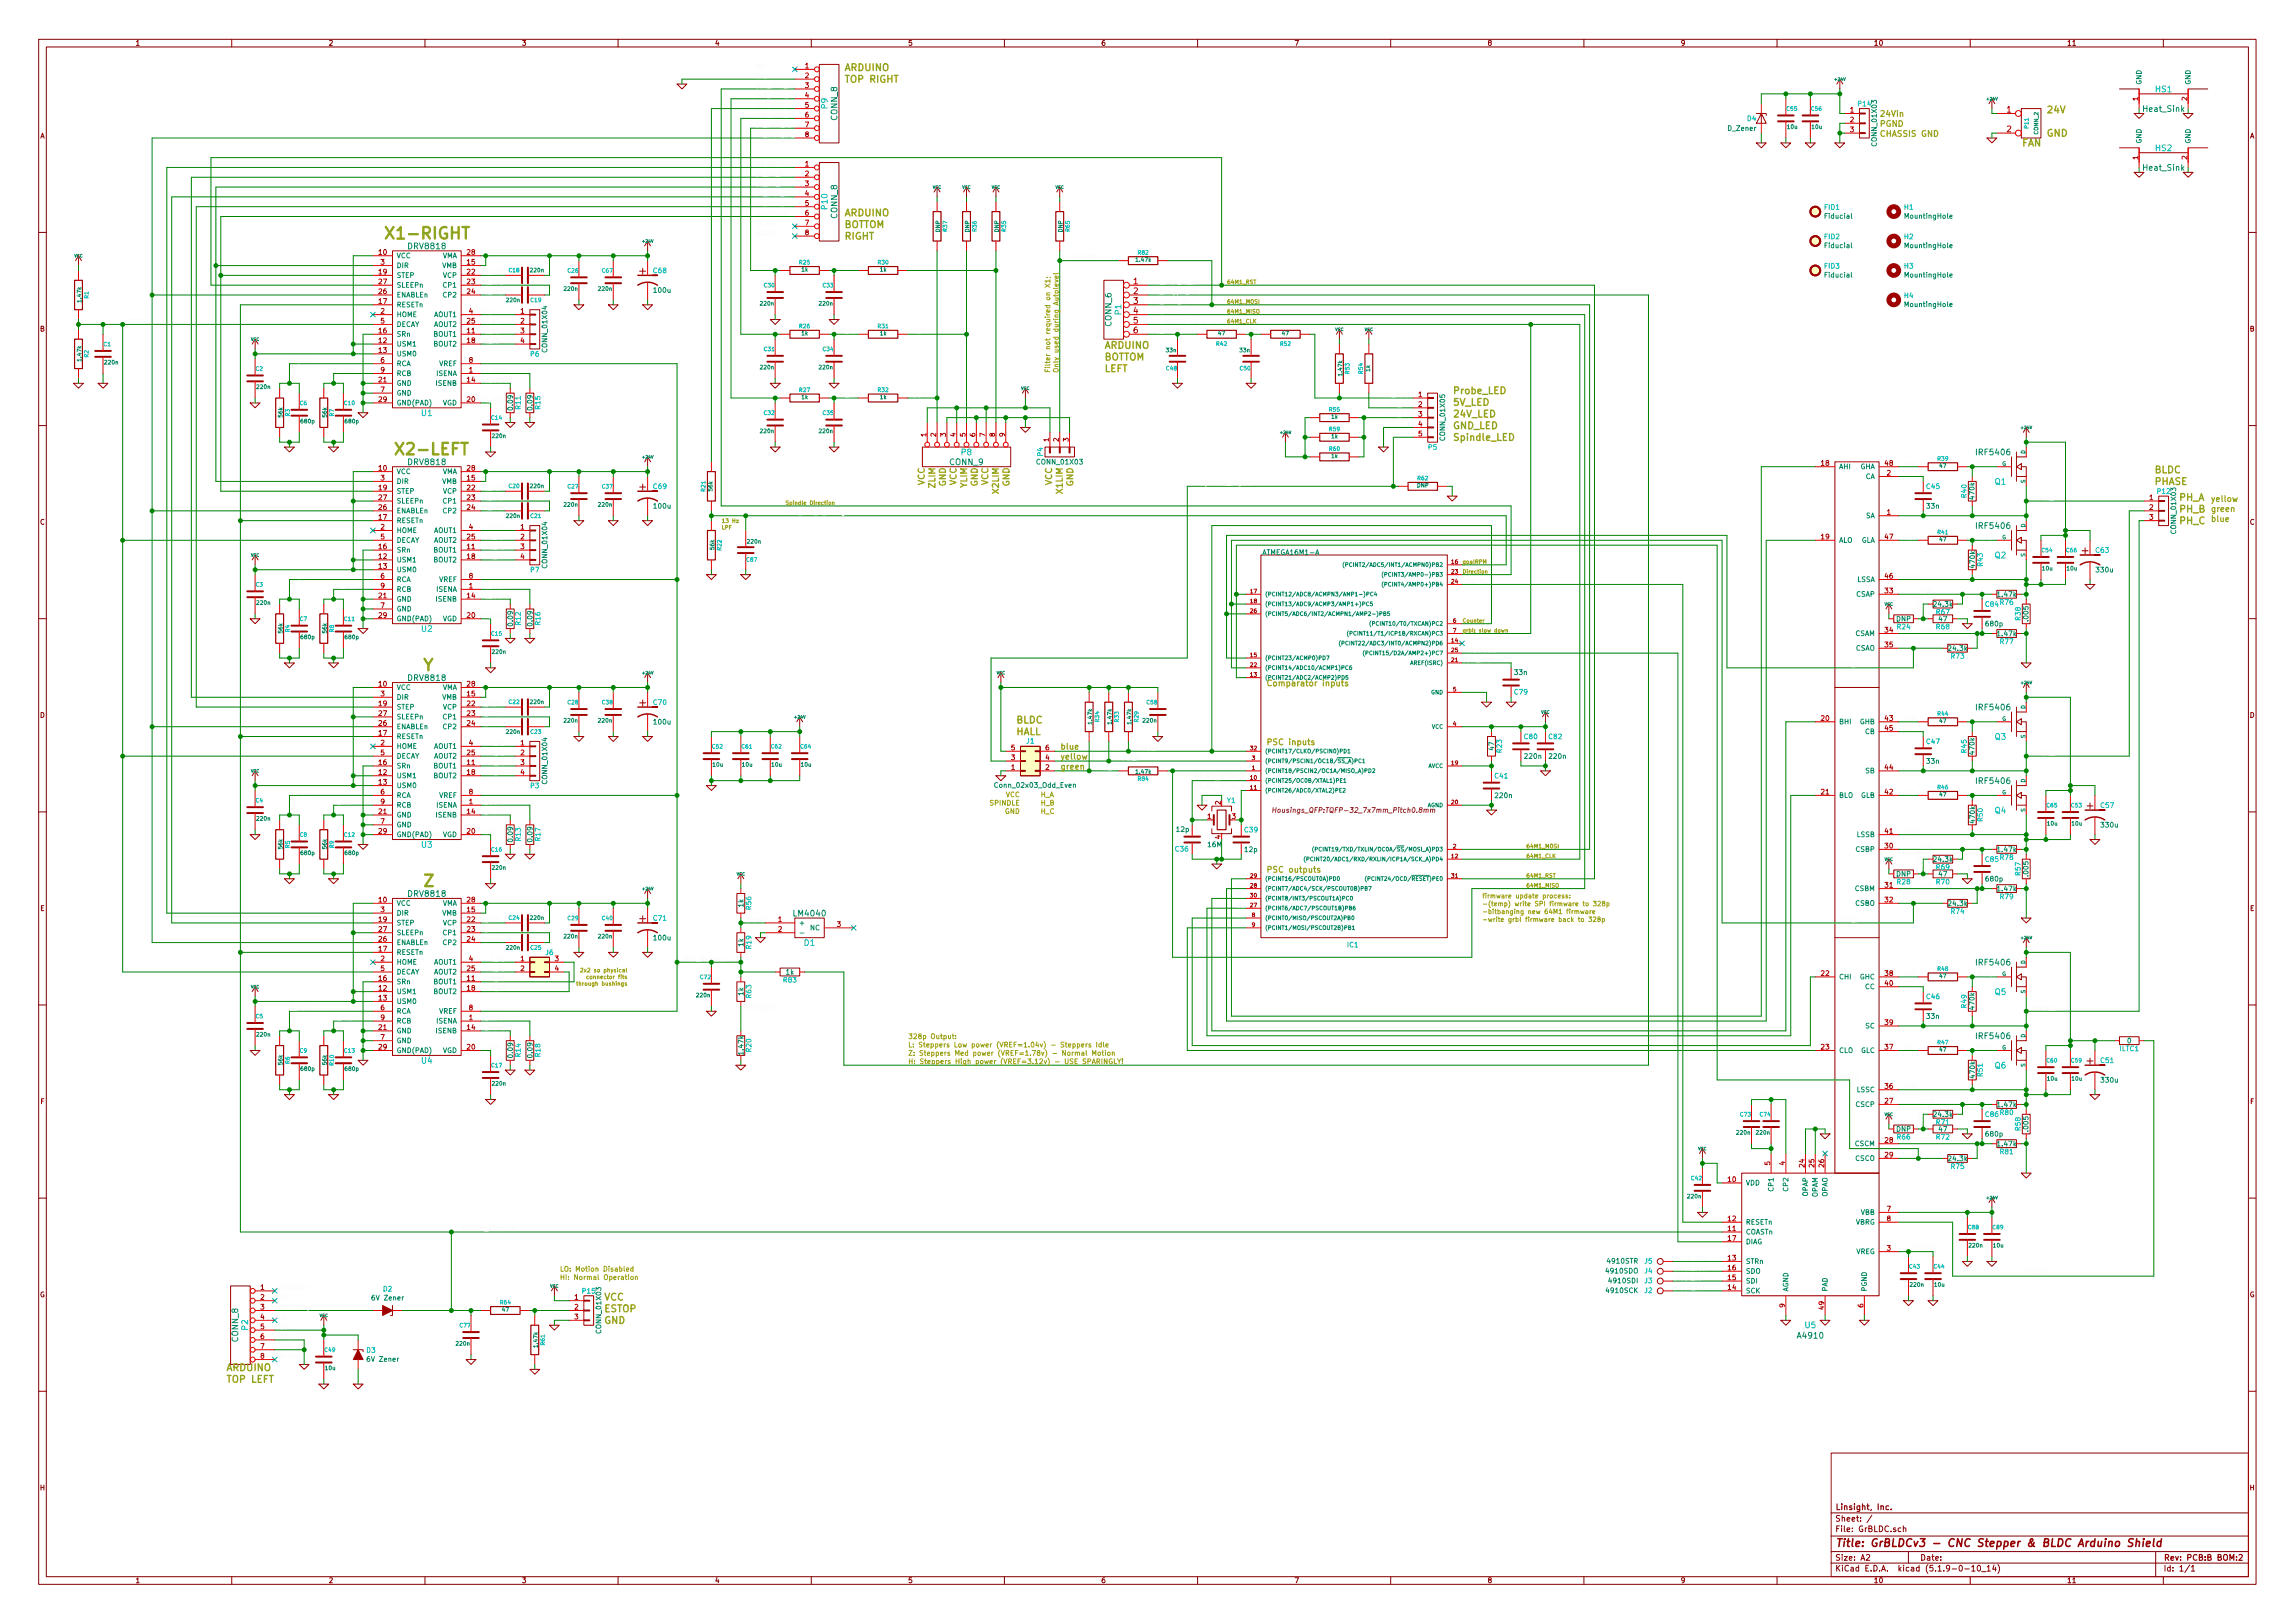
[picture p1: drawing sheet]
<svg xmlns="http://www.w3.org/2000/svg" width="594mm" height="420mm" viewBox="0 0 594 420" stroke-linecap="round" stroke-linejoin="round" font-family="sans-serif">
<defs><g id="words">
<g font-size="4.2" fill="#9f9e04">
<text x="99.1" y="61.9">X1-RIGHT</text>
<text x="101.6" y="117.8">X2-LEFT</text>
<text x="109.2" y="173.7">Y</text>
<text x="109.2" y="229.6">Z</text>
</g>
<g font-size="2.8" fill="#9f0000">
<text x="165.6" y="71.1">+</text>
<text x="165.6" y="127">+</text>
<text x="538.9" y="143.5">+</text>
<text x="165.6" y="182.8">+</text>
<text x="540.2" y="209.5">+</text>
<text x="165.6" y="238.7">+</text>
<text x="540.2" y="275.6">+</text>
</g>
<text font-size="2.8" fill="#840000" x="475" y="400.4">Title: GrBLDCv3 - CNC Stepper &amp; BLDC Arduino Shield</text>
<g font-size="2.5" fill="#9f9e04">
<text x="218.4" y="18.4">ARDUINO</text>
<text x="218.4" y="21.4">TOP RIGHT</text>
<text x="529.6" y="29.3">24V</text>
<text x="529.6" y="35.4">GND</text>
<text x="523.2" y="37.9">FAN</text>
<text x="218.4" y="56">ARDUINO</text>
<text x="218.4" y="59">BOTTOM</text>
<text x="218.4" y="62">RIGHT</text>
<text x="285.8" y="90.3">ARDUINO</text>
<text x="285.8" y="93.3">BOTTOM</text>
<text x="285.8" y="96.3">LEFT</text>
<text x="375.9" y="102">Probe_LED</text>
<text x="375.9" y="105">5V_LED</text>
<text x="375.9" y="108.1">24V_LED</text>
<text x="375.9" y="111.1">GND_LED</text>
<text x="375.9" y="114.1">Spindle_LED</text>
<text x="557.5" y="122.5">BLDC</text>
<text x="557.5" y="125.5">PHASE</text>
<text x="563.9" y="129.7">PH_A</text>
<text x="563.9" y="132.7">PH_B</text>
<text x="563.9" y="135.7">PH_C</text>
<text x="262.9" y="187.3">BLDC</text>
<text x="262.9" y="190.3">HALL</text>
<text x="156.2" y="336.7">VCC</text>
<text x="156.2" y="339.7">ESTOP</text>
<text x="156.2" y="342.7">GND</text>
<text x="58.4" y="354.9">ARDUINO</text>
<text x="58.4" y="358">TOP LEFT</text>
</g>
<g font-size="2.2" fill="#9f9e04">
<text x="239.3" y="125.5" transform="rotate(-90 239.3 125.5)">VCC</text>
<text x="244.8" y="125.8" transform="rotate(-90 244.8 125.8)">GND</text>
<text x="247.6" y="125.5" transform="rotate(-90 247.6 125.5)">VCC</text>
<text x="253.1" y="125.8" transform="rotate(-90 253.1 125.8)">GND</text>
<text x="255.8" y="125.5" transform="rotate(-90 255.8 125.5)">VCC</text>
<text x="261.3" y="125.8" transform="rotate(-90 261.3 125.8)">GND</text>
<text x="272.3" y="125.5" transform="rotate(-90 272.3 125.5)">VCC</text>
<text x="277.8" y="125.8" transform="rotate(-90 277.8 125.8)">GND</text>
<text x="242.1" y="126" transform="rotate(-90 242.1 126)">ZLIM</text>
<text x="250.3" y="126.2" transform="rotate(-90 250.3 126.2)">YLIM</text>
<text x="258.5" y="127.4" transform="rotate(-90 258.5 127.4)">X2LIM</text>
<text x="275.1" y="127.4" transform="rotate(-90 275.1 127.4)">X1LIM</text>
</g>
<g font-size="2.1" fill="#00bdbd">
<text x="558" y="23.9">HS1</text>
<text x="214.2" y="28.1" transform="rotate(-90 214.2 28.1)">P9</text>
<text x="558" y="39.1">HS2</text>
<text x="214.2" y="54.1" transform="rotate(-90 214.2 54.1)">P10</text>
<text x="290.2" y="81.4" transform="rotate(-90 290.2 81.4)">P1</text>
<text x="109.1" y="107.7">U1</text>
<text x="248.9" y="117.8">P8</text>
<text x="516.4" y="125.5">Q1</text>
<text x="516.4" y="144.5">Q2</text>
<text x="109.1" y="163.6">U2</text>
<text x="516.4" y="191.5">Q3</text>
<text x="516.4" y="210.6">Q4</text>
<text x="109.1" y="219.4">U3</text>
<text x="208.2" y="244.8">D1</text>
<text x="516.4" y="257.5">Q5</text>
<text x="109.1" y="275.3">U4</text>
<text x="516.4" y="276.6">Q6</text>
<text x="64.2" y="344.3" transform="rotate(-90 64.2 344.3)">P2</text>
<text x="467.3" y="343.8">U5</text>
</g>
<g font-size="2.1" fill="#b00">
<text x="519.5" y="29.1">1</text>
<text x="519.5" y="34.2">2</text>
<text x="293.4" y="73.6">1</text>
<text x="293.4" y="76.1">2</text>
<text x="293.4" y="78.7">3</text>
<text x="293.4" y="81.2">4</text>
<text x="293.4" y="83.7">5</text>
<text x="293.4" y="86.3">6</text>
</g>
<g font-size="2.1" fill="#008484">
<text x="554.9" y="28.9">Heat_Sink</text>
<text x="216.7" y="31.1" transform="rotate(-90 216.7 31.1)">CONN_8</text>
<text x="554.9" y="44.2">Heat_Sink</text>
<text x="216.7" y="56.5" transform="rotate(-90 216.7 56.5)">CONN_8</text>
<text x="105.9" y="64.5">DRV8818</text>
<text x="287.7" y="84.4" transform="rotate(-90 287.7 84.4)">CONN_6</text>
<text x="511.9" y="117.8">IRF5406</text>
<text x="105.9" y="120.4">DRV8818</text>
<text x="245.9" y="120.4">CONN_9</text>
<text x="511.9" y="136.9">IRF5406</text>
<text x="105.9" y="176.3">DRV8818</text>
<text x="511.9" y="183.9">IRF5406</text>
<text x="511.9" y="202.9">IRF5406</text>
<text x="105.9" y="232.1">DRV8818</text>
<text x="205.7" y="237.2">LM4040</text>
<text x="511.9" y="249.9">IRF5406</text>
<text x="511.9" y="269">IRF5406</text>
<text x="61.6" y="347.3" transform="rotate(-90 61.6 347.3)">CONN_8</text>
<text x="465.5" y="346.5">A4910</text>
</g>
<g font-size="2.1" fill="#9f9e04">
<text x="486.4" y="30.2">24Vin</text>
<text x="486.4" y="32.8">PGND</text>
<text x="486.4" y="35.4">CHASSIS GND</text>
<text x="572.1" y="129.9">yellow</text>
<text x="572.1" y="132.5">green</text>
<text x="572.1" y="135.1">blue</text>
<text x="327.7" y="177.6">Comparator inputs</text>
<text x="274.3" y="194">blue</text>
<text x="274.3" y="196.6">yellow</text>
<text x="327.7" y="192.9">PSC inputs</text>
<text x="274.3" y="199.2">green</text>
<text x="327.7" y="225.9">PSC outputs</text>
</g>
<g font-size="2.1" fill="#fcfcfc">
<text x="379.7" y="198">AVCC</text>
<text x="308.8" y="201.8">BLAC_XTAL1</text>
<text x="308.8" y="204.3">BLAC_XTAL2</text>
<text x="495.3" y="323.7">VREG</text>
<text x="524.5" y="330">VBRG</text>
</g>
<g font-size="2.1" fill="#840000">
<text x="475" y="393.9">Sheet: /</text>
<text x="475" y="390.9">Linsight, Inc.</text>
<text x="475" y="396.6">File: GrBLDC.sch</text>
<text x="475" y="406.8">KiCad E.D.A. kicad (5.1.9-0-10_14)</text>
<text x="475" y="404">Size: A2</text>
<text x="497" y="404">Date:</text>
<text x="560" y="404">Rev: PCB:B BOM:2</text>
<text x="560" y="406.8">Id: 1/1</text>
</g>
<g font-size="1.8" fill="#840000">
<text x="35" y="11.8">1</text>
<text x="85" y="11.8">2</text>
<text x="135" y="11.8">3</text>
<text x="185" y="11.8">4</text>
<text x="235" y="11.8">5</text>
<text x="285" y="11.8">6</text>
<text x="335" y="11.8">7</text>
<text x="385" y="11.8">8</text>
<text x="435" y="11.8">9</text>
<text x="485" y="11.8">10</text>
<text x="535" y="11.8">11</text>
<text x="10.4" y="35.8">A</text>
<text x="582.4" y="35.8">A</text>
<text x="10.4" y="85.8">B</text>
<text x="582.4" y="85.8">B</text>
<text x="10.4" y="135.8">C</text>
<text x="582.4" y="135.8">C</text>
<text x="10.4" y="185.8">D</text>
<text x="582.4" y="185.8">D</text>
<text x="10.4" y="235.8">E</text>
<text x="582.4" y="235.8">E</text>
<text x="10.5" y="285.8">F</text>
<text x="582.5" y="285.8">F</text>
<text x="10.3" y="335.8">G</text>
<text x="582.3" y="335.8">G</text>
<text x="10.4" y="385.8">H</text>
<text x="582.4" y="385.8">H</text>
<text x="35" y="409.8">1</text>
<text x="85" y="409.8">2</text>
<text x="135" y="409.8">3</text>
<text x="185" y="409.8">4</text>
<text x="235" y="409.8">5</text>
<text x="285" y="409.8">6</text>
<text x="335" y="409.8">7</text>
<text x="385" y="409.8">8</text>
<text x="435" y="409.8">9</text>
<text x="485" y="409.8">10</text>
<text x="535" y="409.8">11</text>
</g>
<g font-size="1.8" fill="#b00">
<text x="208.4" y="17.7">1</text>
<text x="208.4" y="20.2">2</text>
<text x="208.4" y="22.8">3</text>
<text x="208.4" y="25.3">4</text>
<text x="208.4" y="27.9">5</text>
<text x="478.9" y="29.1">1</text>
<text x="553.5" y="26.1" transform="rotate(-90 553.5 26.1)">1</text>
<text x="566.2" y="26.1" transform="rotate(-90 566.2 26.1)">2</text>
<text x="208.4" y="30.4">6</text>
<text x="208.4" y="32.9">7</text>
<text x="208.4" y="35.5">8</text>
<text x="478.9" y="31.7">2</text>
<text x="478.9" y="34.2">3</text>
<text x="553.5" y="41.3" transform="rotate(-90 553.5 41.3)">1</text>
<text x="566.2" y="41.3" transform="rotate(-90 566.2 41.3)">2</text>
<text x="208.4" y="43.1">1</text>
<text x="208.4" y="45.6">2</text>
<text x="208.4" y="48.2">3</text>
<text x="208.4" y="50.7">4</text>
<text x="208.4" y="53.3">5</text>
<text x="208.4" y="55.8">6</text>
<text x="208.4" y="58.3">7</text>
<text x="98.1" y="66">10</text>
<text x="121" y="66">28</text>
<text x="208.4" y="60.9">8</text>
<text x="98.1" y="71">19</text>
<text x="98.6" y="68.5">3</text>
<text x="121" y="71">22</text>
<text x="121" y="68.5">15</text>
<text x="98.1" y="76.1">26</text>
<text x="98.1" y="73.6">27</text>
<text x="121" y="73.6">23</text>
<text x="121" y="76.1">24</text>
<text x="98.1" y="78.7">17</text>
<text x="98.6" y="81.2">2</text>
<text x="98.6" y="83.7">5</text>
<text x="121" y="83.7">25</text>
<text x="121.4" y="81.2">4</text>
<text x="134.8" y="81.2">1</text>
<text x="134.8" y="83.7">2</text>
<text x="98.1" y="88.8">12</text>
<text x="98.1" y="86.3">16</text>
<text x="121" y="86.3">11</text>
<text x="121" y="88.8">18</text>
<text x="134.8" y="86.3">3</text>
<text x="134.8" y="88.8">4</text>
<text x="98.1" y="91.4">13</text>
<text x="98.6" y="93.9">6</text>
<text x="121.4" y="93.9">8</text>
<text x="98.1" y="99">21</text>
<text x="98.6" y="101.5">7</text>
<text x="98.6" y="96.4">9</text>
<text x="121" y="99">14</text>
<text x="121.4" y="96.4">1</text>
<text x="98.1" y="104.1">29</text>
<text x="121" y="104.1">20</text>
<text x="367.2" y="102.8">1</text>
<text x="367.2" y="107.9">3</text>
<text x="239.8" y="113" transform="rotate(-90 239.8 113)">1</text>
<text x="242.3" y="113" transform="rotate(-90 242.3 113)">2</text>
<text x="244.9" y="113" transform="rotate(-90 244.9 113)">3</text>
<text x="247.4" y="113" transform="rotate(-90 247.4 113)">4</text>
<text x="249.9" y="113" transform="rotate(-90 249.9 113)">5</text>
<text x="252.5" y="113" transform="rotate(-90 252.5 113)">6</text>
<text x="255" y="113" transform="rotate(-90 255 113)">7</text>
<text x="257.6" y="113" transform="rotate(-90 257.6 113)">8</text>
<text x="260.1" y="113" transform="rotate(-90 260.1 113)">9</text>
<text x="367.2" y="110.4">4</text>
<text x="367.2" y="112.9">5</text>
<text x="271.5" y="114.3" transform="rotate(-90 271.5 114.3)">1</text>
<text x="274.1" y="114.3" transform="rotate(-90 274.1 114.3)">2</text>
<text x="276.6" y="114.3" transform="rotate(-90 276.6 114.3)">3</text>
<text x="98.1" y="121.8">10</text>
<text x="98.6" y="124.4">3</text>
<text x="121" y="124.4">15</text>
<text x="121" y="121.8">28</text>
<text x="471.5" y="120.6">18</text>
<text x="488" y="120.6">48</text>
<text x="488.5" y="123.1">2</text>
<text x="98.1" y="132">26</text>
<text x="98.1" y="129.5">27</text>
<text x="98.1" y="126.9">19</text>
<text x="121" y="126.9">22</text>
<text x="121" y="129.5">23</text>
<text x="121" y="132">24</text>
<text x="556.4" y="129.5">1</text>
<text x="556.4" y="132">2</text>
<text x="98.1" y="134.5">17</text>
<text x="98.6" y="137.1">2</text>
<text x="121.4" y="137.1">4</text>
<text x="134.8" y="137.1">1</text>
<text x="488.5" y="133.3">1</text>
<text x="556.4" y="134.5">3</text>
<text x="98.1" y="142.2">16</text>
<text x="98.6" y="139.6">5</text>
<text x="121" y="142.2">11</text>
<text x="121" y="139.6">25</text>
<text x="134.8" y="139.6">2</text>
<text x="134.8" y="142.2">3</text>
<text x="471.5" y="139.6">19</text>
<text x="488" y="139.6">47</text>
<text x="98.1" y="144.7">12</text>
<text x="98.1" y="147.2">13</text>
<text x="98.6" y="149.8">6</text>
<text x="121" y="144.7">18</text>
<text x="121.4" y="149.8">8</text>
<text x="134.8" y="144.7">4</text>
<text x="488" y="149.8">46</text>
<text x="98.1" y="154.9">21</text>
<text x="98.6" y="152.3">9</text>
<text x="121" y="154.9">14</text>
<text x="121.4" y="152.3">1</text>
<text x="488" y="153.6">33</text>
<text x="98.1" y="159.9">29</text>
<text x="98.6" y="157.4">7</text>
<text x="121" y="159.9">20</text>
<text x="488" y="163.7">34</text>
<text x="488" y="167.6">35</text>
<text x="98.1" y="177.7">10</text>
<text x="121" y="177.7">28</text>
<text x="98.1" y="185.3">27</text>
<text x="98.1" y="182.8">19</text>
<text x="98.6" y="180.3">3</text>
<text x="121" y="182.8">22</text>
<text x="121" y="185.3">23</text>
<text x="121" y="180.3">15</text>
<text x="98.1" y="187.9">26</text>
<text x="98.1" y="190.4">17</text>
<text x="121" y="187.9">24</text>
<text x="471.5" y="186.6">20</text>
<text x="488" y="186.6">43</text>
<text x="488" y="189.1">45</text>
<text x="98.6" y="193">2</text>
<text x="98.6" y="195.5">5</text>
<text x="121" y="195.5">25</text>
<text x="121.4" y="193">4</text>
<text x="134.8" y="193">1</text>
<text x="134.8" y="195.5">2</text>
<text x="261.8" y="196.8">3</text>
<text x="261.8" y="194.2">5</text>
<text x="270.7" y="196.8">4</text>
<text x="270.7" y="194.2">6</text>
<text x="98.1" y="200.6">12</text>
<text x="98.1" y="203.1">13</text>
<text x="98.1" y="198">16</text>
<text x="121" y="198">11</text>
<text x="121" y="200.6">18</text>
<text x="134.8" y="198">3</text>
<text x="134.8" y="200.6">4</text>
<text x="261.8" y="199.3">1</text>
<text x="270.7" y="199.3">2</text>
<text x="488" y="199.3">44</text>
<text x="98.6" y="205.7">6</text>
<text x="98.6" y="208.2">9</text>
<text x="121.4" y="208.2">1</text>
<text x="121.4" y="205.7">8</text>
<text x="316" y="208.3" transform="rotate(-90 316 208.3)">2</text>
<text x="471.5" y="205.7">21</text>
<text x="488" y="205.7">42</text>
<text x="98.1" y="210.7">21</text>
<text x="98.1" y="215.8">29</text>
<text x="98.6" y="213.3">7</text>
<text x="121" y="215.8">20</text>
<text x="121" y="210.7">14</text>
<text x="312.6" y="212">1</text>
<text x="318.9" y="212">3</text>
<text x="488" y="215.8">41</text>
<text x="316" y="217.2" transform="rotate(-90 316 217.2)">4</text>
<text x="488" y="219.6">30</text>
<text x="98.1" y="233.6">10</text>
<text x="121" y="233.6">28</text>
<text x="488" y="229.8">31</text>
<text x="488" y="233.6">32</text>
<text x="98.1" y="238.7">19</text>
<text x="98.6" y="236.1">3</text>
<text x="121" y="238.7">22</text>
<text x="121" y="236.1">15</text>
<text x="201.4" y="238.7">1</text>
<text x="216.7" y="239.9">3</text>
<text x="98.1" y="243.8">26</text>
<text x="98.1" y="241.2">27</text>
<text x="121" y="241.2">23</text>
<text x="121" y="243.8">24</text>
<text x="201.4" y="241.2">2</text>
<text x="98.1" y="246.3">17</text>
<text x="98.6" y="248.8">2</text>
<text x="98.6" y="251.4">5</text>
<text x="121" y="251.4">25</text>
<text x="121.4" y="248.8">4</text>
<text x="134.8" y="248.8">1</text>
<text x="134.8" y="251.4">2</text>
<text x="143.7" y="248.8">3</text>
<text x="143.7" y="251.4">4</text>
<text x="98.1" y="256.5">12</text>
<text x="98.1" y="253.9">16</text>
<text x="121" y="253.9">11</text>
<text x="121" y="256.5">18</text>
<text x="471.5" y="252.6">22</text>
<text x="488" y="252.6">38</text>
<text x="488" y="255.2">40</text>
<text x="98.1" y="259">13</text>
<text x="98.6" y="261.5">6</text>
<text x="121.4" y="261.5">8</text>
<text x="98.1" y="266.6">21</text>
<text x="98.6" y="269.2">7</text>
<text x="98.6" y="264.1">9</text>
<text x="121" y="266.6">14</text>
<text x="121.4" y="264.1">1</text>
<text x="488" y="265.3">39</text>
<text x="98.1" y="271.7">29</text>
<text x="121" y="271.7">20</text>
<text x="471.5" y="271.7">23</text>
<text x="488" y="271.7">37</text>
<text x="488" y="281.9">36</text>
<text x="488" y="285.7">27</text>
<text x="488" y="295.8">28</text>
<text x="488" y="299.6">29</text>
<text x="447.3" y="306">10</text>
<text x="458.2" y="301.6" transform="rotate(-90 458.2 301.6)">5</text>
<text x="462" y="301.6" transform="rotate(-90 462 301.6)">4</text>
<text x="467.1" y="302.1" transform="rotate(-90 467.1 302.1)">24</text>
<text x="469.6" y="302.1" transform="rotate(-90 469.6 302.1)">25</text>
<text x="472.2" y="302.1" transform="rotate(-90 472.2 302.1)">26</text>
<text x="447.3" y="316.1">12</text>
<text x="488.5" y="313.6">7</text>
<text x="488.5" y="316.1">8</text>
<text x="447.3" y="318.7">11</text>
<text x="447.3" y="321.2">17</text>
<text x="488.5" y="323.8">3</text>
<text x="447.3" y="326.3">13</text>
<text x="447.3" y="328.8">16</text>
<text x="67.5" y="333.9">1</text>
<text x="447.3" y="333.9">14</text>
<text x="447.3" y="331.4">15</text>
<text x="67.5" y="336.5">2</text>
<text x="67.5" y="339">3</text>
<text x="67.5" y="341.5">4</text>
<text x="148.7" y="336.5">1</text>
<text x="148.7" y="339">2</text>
<text x="148.7" y="341.5">3</text>
<text x="462" y="338.5" transform="rotate(-90 462 338.5)">9</text>
<text x="472.2" y="339" transform="rotate(-90 472.2 339)">49</text>
<text x="482.3" y="338.5" transform="rotate(-90 482.3 338.5)">6</text>
<text x="67.5" y="344.1">5</text>
<text x="67.5" y="346.6">6</text>
<text x="67.5" y="349.2">7</text>
<text x="67.5" y="351.7">8</text>
</g>
<g font-size="1.8" fill="#008484">
<text x="554.4" y="22" transform="rotate(-90 554.4 22)">GND</text>
<text x="567.1" y="22" transform="rotate(-90 567.1 22)">GND</text>
<text x="447.4" y="33.9">D_Zener</text>
<text x="485.8" y="37.5" transform="rotate(-90 485.8 37.5)">CONN_01X03</text>
<text x="554.4" y="37.3" transform="rotate(-90 554.4 37.3)">GND</text>
<text x="567.1" y="37.3" transform="rotate(-90 567.1 37.3)">GND</text>
<text x="472.5" y="56.6">Fiducial</text>
<text x="493.3" y="56.6">MountingHole</text>
<text x="472.5" y="64.2">Fiducial</text>
<text x="493.3" y="64.2">MountingHole</text>
<text x="102.6" y="69.4">DIR</text>
<text x="102.6" y="66.8">VCC</text>
<text x="102.6" y="71.9">STEP</text>
<text x="114.4" y="69.4">VMB</text>
<text x="114.4" y="66.8">VMA</text>
<text x="114.7" y="71.9">VCP</text>
<text x="472.5" y="71.8">Fiducial</text>
<text x="493.3" y="71.8">MountingHole</text>
<text x="102.6" y="77">ENABLEn</text>
<text x="102.6" y="74.5">SLEEPn</text>
<text x="114.9" y="74.5">CP1</text>
<text x="114.9" y="77">CP2</text>
<text x="169.4" y="75.8">100u</text>
<text x="102.6" y="82.1">HOME</text>
<text x="102.6" y="79.5">RESETn</text>
<text x="112.4" y="82.1">AOUT1</text>
<text x="493.3" y="79.5">MountingHole</text>
<text x="102.6" y="84.6">DECAY</text>
<text x="102.6" y="89.7">USM1</text>
<text x="102.6" y="87.2">SRn</text>
<text x="112.4" y="87.2">BOUT1</text>
<text x="112.4" y="84.6">AOUT2</text>
<text x="112.4" y="89.7">BOUT2</text>
<text x="102.6" y="94.8">RCA</text>
<text x="102.6" y="92.2">USM0</text>
<text x="113.6" y="94.8">VREF</text>
<text x="141.7" y="90.9" transform="rotate(-90 141.7 90.9)">CONN_01X04</text>
<text x="102.6" y="97.3">RCB</text>
<text x="102.6" y="99.9">GND</text>
<text x="113" y="97.3">ISENA</text>
<text x="113" y="99.9">ISENB</text>
<text x="102.6" y="102.4">GND</text>
<text x="102.6" y="104.9">GND(PAD)</text>
<text x="114.5" y="104.9">VGD</text>
<text x="132.8" y="106" transform="rotate(-90 132.8 106)">0.09</text>
<text x="137.8" y="106" transform="rotate(-90 137.8 106)">0.09</text>
<text x="374.1" y="113.7" transform="rotate(-90 374.1 113.7)">CONN_01X05</text>
<text x="102.6" y="125.3">DIR</text>
<text x="102.6" y="122.7">VCC</text>
<text x="114.4" y="125.3">VMB</text>
<text x="114.4" y="122.7">VMA</text>
<text x="268.7" y="120.2">CONN_01X03</text>
<text x="476" y="121.5">AHI</text>
<text x="481.5" y="121.5">GHA</text>
<text x="482.8" y="124">CA</text>
<text x="102.6" y="130.3">SLEEPn</text>
<text x="102.6" y="127.8">STEP</text>
<text x="114.7" y="127.8">VCP</text>
<text x="114.9" y="130.3">CP1</text>
<text x="169.4" y="131.7">100u</text>
<text x="498.8" y="131.7">33n</text>
<text x="511.1" y="129.1" transform="rotate(-90 511.1 129.1)">470k</text>
<text x="102.6" y="138">HOME</text>
<text x="102.6" y="132.9">ENABLEn</text>
<text x="102.6" y="135.4">RESETn</text>
<text x="112.4" y="138">AOUT1</text>
<text x="114.9" y="132.9">CP2</text>
<text x="482.9" y="134.2">SA</text>
<text x="563.3" y="137.9" transform="rotate(-90 563.3 137.9)">CONN_01X03</text>
<text x="102.6" y="140.5">DECAY</text>
<text x="102.6" y="143">SRn</text>
<text x="112.4" y="143">BOUT1</text>
<text x="112.4" y="140.5">AOUT2</text>
<text x="327.2" y="143.7">ATMEGA16M1-A</text>
<text x="476" y="140.5">ALO</text>
<text x="481.7" y="140.5">GLA</text>
<text x="102.6" y="145.6">USM1</text>
<text x="102.6" y="148.1">USM0</text>
<text x="112.4" y="145.6">BOUT2</text>
<text x="141.7" y="146.8" transform="rotate(-90 141.7 146.8)">CONN_01X04</text>
<text x="511.2" y="146.9" transform="rotate(-90 511.2 146.9)">470k</text>
<text x="542.7" y="148.2">330u</text>
<text x="102.6" y="150.7">RCA</text>
<text x="102.6" y="153.2">RCB</text>
<text x="102.6" y="155.7">GND</text>
<text x="113" y="153.2">ISENA</text>
<text x="113" y="155.7">ISENB</text>
<text x="113.6" y="150.7">VREF</text>
<text x="480.5" y="154.5">CSAP</text>
<text x="480.7" y="150.7">LSSA</text>
<text x="517.2" y="154.5">1.47k</text>
<text x="102.6" y="158.3">GND</text>
<text x="102.6" y="160.8">GND(PAD)</text>
<text x="114.5" y="160.8">VGD</text>
<text x="132.8" y="161.9" transform="rotate(-90 132.8 161.9)">0.09</text>
<text x="137.8" y="161.9" transform="rotate(-90 137.8 161.9)">0.09</text>
<text x="490.9" y="160.9">DNP</text>
<text x="500.7" y="157.1">24.3k</text>
<text x="502" y="160.9">47</text>
<text x="525.1" y="160.6" transform="rotate(-90 525.1 160.6)">.005</text>
<text x="480.2" y="164.6">CSAM</text>
<text x="514.2" y="162.1">680p</text>
<text x="517.2" y="164.7">1.47k</text>
<text x="480.3" y="168.4">CSAO</text>
<text x="504.5" y="168.5">24.3k</text>
<text x="102.6" y="178.6">VCC</text>
<text x="114.4" y="178.6">VMA</text>
<text x="392.1" y="174.7">33n</text>
<text x="102.6" y="181.1">DIR</text>
<text x="102.6" y="183.7">STEP</text>
<text x="114.4" y="181.1">VMB</text>
<text x="114.7" y="183.7">VCP</text>
<text x="102.6" y="188.8">ENABLEn</text>
<text x="102.6" y="191.3">RESETn</text>
<text x="102.6" y="186.2">SLEEPn</text>
<text x="114.9" y="186.2">CP1</text>
<text x="114.9" y="188.8">CP2</text>
<text x="169.4" y="187.5">100u</text>
<text x="476" y="187.5">BHI</text>
<text x="481.5" y="187.5">GHB</text>
<text x="482.8" y="190">CB</text>
<text x="102.6" y="193.8">HOME</text>
<text x="102.6" y="196.4">DECAY</text>
<text x="112.4" y="193.8">AOUT1</text>
<text x="112.4" y="196.4">AOUT2</text>
<text x="386.8" y="194.1" transform="rotate(-90 386.8 194.1)">47</text>
<text x="394.8" y="196.4">220n</text>
<text x="401.1" y="196.4">220n</text>
<text x="498.8" y="197.7">33n</text>
<text x="511.1" y="195.2" transform="rotate(-90 511.1 195.2)">470k</text>
<text x="102.6" y="201.5">USM1</text>
<text x="102.6" y="198.9">SRn</text>
<text x="112.4" y="198.9">BOUT1</text>
<text x="112.4" y="201.5">BOUT2</text>
<text x="141.7" y="202.6" transform="rotate(-90 141.7 202.6)">CONN_01X04</text>
<text x="257.9" y="203.9">Conn_02x03_Odd_Even</text>
<text x="482.9" y="200.2">SB</text>
<text x="102.6" y="206.5">RCA</text>
<text x="102.6" y="209.1">RCB</text>
<text x="102.6" y="204">USM0</text>
<text x="113" y="209.1">ISENA</text>
<text x="113.6" y="206.5">VREF</text>
<text x="387.2" y="206.6">220n</text>
<text x="476" y="206.5">BLO</text>
<text x="481.7" y="206.5">GLB</text>
<text x="102.6" y="214.2">GND</text>
<text x="102.6" y="211.6">GND</text>
<text x="113" y="211.6">ISENB</text>
<text x="304.6" y="215.4">12p</text>
<text x="511.2" y="212.9" transform="rotate(-90 511.2 212.9)">470k</text>
<text x="544" y="214.2">330u</text>
<text x="102.6" y="216.7">GND(PAD)</text>
<text x="114.5" y="216.7">VGD</text>
<text x="132.8" y="217.8" transform="rotate(-90 132.8 217.8)">0.09</text>
<text x="137.8" y="217.8" transform="rotate(-90 137.8 217.8)">0.09</text>
<text x="312.7" y="219.3">16M</text>
<text x="322.3" y="220.6">12p</text>
<text x="480.5" y="220.5">CSBP</text>
<text x="480.7" y="216.7">LSSB</text>
<text x="517.2" y="220.6">1.47k</text>
<text x="490.9" y="226.9">DNP</text>
<text x="500.7" y="223.1">24.3k</text>
<text x="502" y="226.9">47</text>
<text x="525.1" y="226.7" transform="rotate(-90 525.1 226.7)">.005</text>
<text x="480.2" y="230.7">CSBM</text>
<text x="514.2" y="228.2">680p</text>
<text x="517.2" y="230.7">1.47k</text>
<text x="102.6" y="237">DIR</text>
<text x="102.6" y="234.5">VCC</text>
<text x="102.6" y="239.6">STEP</text>
<text x="114.4" y="237">VMB</text>
<text x="114.4" y="234.5">VMA</text>
<text x="114.7" y="239.6">VCP</text>
<text x="192.5" y="234.8" transform="rotate(-90 192.5 234.8)">1k</text>
<text x="206.8" y="239.6">+</text>
<text x="480.3" y="234.5">CSBO</text>
<text x="504.5" y="234.5">24.3k</text>
<text x="102.6" y="244.6">ENABLEn</text>
<text x="102.6" y="242.1">SLEEPn</text>
<text x="114.9" y="242.1">CP1</text>
<text x="114.9" y="244.6">CP2</text>
<text x="169.4" y="243.4">100u</text>
<text x="192.5" y="245" transform="rotate(-90 192.5 245)">1k</text>
<text x="209.8" y="240.8">NC</text>
<text x="102.6" y="249.7">HOME</text>
<text x="102.6" y="247.2">RESETn</text>
<text x="112.4" y="249.7">AOUT1</text>
<text x="102.6" y="252.3">DECAY</text>
<text x="102.6" y="257.3">USM1</text>
<text x="102.6" y="254.8">SRn</text>
<text x="112.4" y="254.8">BOUT1</text>
<text x="112.4" y="252.3">AOUT2</text>
<text x="112.4" y="257.3">BOUT2</text>
<text x="192.5" y="257.7" transform="rotate(-90 192.5 257.7)">1k</text>
<text x="203.5" y="252.3">1k</text>
<text x="476" y="253.5">CHI</text>
<text x="481.5" y="253.5">GHC</text>
<text x="482.8" y="256.1">CC</text>
<text x="102.6" y="262.4">RCA</text>
<text x="102.6" y="259.9">USM0</text>
<text x="113.6" y="262.4">VREF</text>
<text x="498.8" y="263.7">33n</text>
<text x="511.1" y="261.2" transform="rotate(-90 511.1 261.2)">470k</text>
<text x="102.6" y="265">RCB</text>
<text x="102.6" y="267.5">GND</text>
<text x="113" y="265">ISENA</text>
<text x="113" y="267.5">ISENB</text>
<text x="482.9" y="266.2">SC</text>
<text x="102.6" y="270">GND</text>
<text x="102.6" y="272.6">GND(PAD)</text>
<text x="114.5" y="272.6">VGD</text>
<text x="132.8" y="273.7" transform="rotate(-90 132.8 273.7)">0.09</text>
<text x="137.8" y="273.7" transform="rotate(-90 137.8 273.7)">0.09</text>
<text x="192.5" y="272.9" transform="rotate(-90 192.5 272.9)">1.47k</text>
<text x="476" y="272.6">CLO</text>
<text x="481.7" y="272.6">GLC</text>
<text x="550.7" y="270.1">0</text>
<text x="511.2" y="279" transform="rotate(-90 511.2 279)">470k</text>
<text x="544" y="280.3">330u</text>
<text x="480.5" y="286.6">CSCP</text>
<text x="480.7" y="282.7">LSSC</text>
<text x="517.2" y="286.6">1.47k</text>
<text x="490.9" y="293">DNP</text>
<text x="500.7" y="289.1">24.3k</text>
<text x="502" y="293">47</text>
<text x="525.1" y="292.7" transform="rotate(-90 525.1 292.7)">.005</text>
<text x="480.2" y="296.7">CSCM</text>
<text x="514.2" y="294.2">680p</text>
<text x="517.2" y="296.8">1.47k</text>
<text x="480.3" y="300.5">CSCO</text>
<text x="504.5" y="300.6">24.3k</text>
<text x="451.9" y="306.9">VDD</text>
<text x="459.1" y="308.1" transform="rotate(-90 459.1 308.1)">CP1</text>
<text x="462.9" y="308.1" transform="rotate(-90 462.9 308.1)">CP2</text>
<text x="468" y="309.7" transform="rotate(-90 468 309.7)">OPAP</text>
<text x="470.5" y="310" transform="rotate(-90 470.5 310)">OPAM</text>
<text x="473.1" y="309.9" transform="rotate(-90 473.1 309.9)">OPAO</text>
<text x="451.9" y="317">RESETn</text>
<text x="480.3" y="317">VBRG</text>
<text x="481.7" y="314.5">VBB</text>
<text x="451.9" y="319.6">COASTn</text>
<text x="451.9" y="322.1">DIAG</text>
<text x="415.9" y="329.7">4910SDO</text>
<text x="416.2" y="327.1">4910STR</text>
<text x="451.9" y="327.2">STRn</text>
<text x="451.9" y="329.7">SDO</text>
<text x="480.4" y="324.7">VREG</text>
<text x="416" y="334.7">4910SCK</text>
<text x="416.7" y="332.2">4910SDI</text>
<text x="451.9" y="334.8">SCK</text>
<text x="451.9" y="332.3">SDI</text>
<text x="462.9" y="334.4" transform="rotate(-90 462.9 334.4)">AGND</text>
<text x="473.1" y="334.4" transform="rotate(-90 473.1 334.4)">PAD</text>
<text x="483.2" y="334.4" transform="rotate(-90 483.2 334.4)">PGND</text>
<text x="96.6" y="336.6">6V Zener</text>
<text x="155.6" y="344.9" transform="rotate(-90 155.6 344.9)">CONN_01X03</text>
<text x="95.4" y="352.5">6V Zener</text>
</g>
<g font-size="1.8" fill="#00bdbd">
<text x="481" y="27.5">P14</text>
<text x="452.3" y="31.3">D4</text>
<text x="472.3" y="54.3">FID1</text>
<text x="493" y="54.3">H1</text>
<text x="472.3" y="61.9">FID2</text>
<text x="493" y="61.9">H2</text>
<text x="169.2" y="70.7">C68</text>
<text x="472.3" y="69.5">FID3</text>
<text x="493" y="69.5">H3</text>
<text x="493" y="77.2">H4</text>
<text x="137.4" y="92.3">P6</text>
<text x="134.8" y="105.9" transform="rotate(-90 134.8 105.9)">R11</text>
<text x="139.9" y="105.9" transform="rotate(-90 139.9 105.9)">R15</text>
<text x="269.9" y="118.1" transform="rotate(-90 269.9 118.1)">P4</text>
<text x="369.8" y="116.4">P5</text>
<text x="169.2" y="126.6">C69</text>
<text x="498.8" y="126.6">C45</text>
<text x="509.1" y="128.8" transform="rotate(-90 509.1 128.8)">R40</text>
<text x="558.5" y="127.9">P12</text>
<text x="542.6" y="143.1">C63</text>
<text x="137.4" y="148.2">P7</text>
<text x="513.3" y="146.5" transform="rotate(-90 513.3 146.5)">R43</text>
<text x="134.8" y="161.8" transform="rotate(-90 134.8 161.8)">R12</text>
<text x="139.9" y="161.8" transform="rotate(-90 139.9 161.8)">R16</text>
<text x="501.3" y="159.1">R67</text>
<text x="514" y="157.1">C84</text>
<text x="517.8" y="156.6">R76</text>
<text x="523" y="160.5" transform="rotate(-90 523 160.5)">R38</text>
<text x="491.1" y="162.9">R24</text>
<text x="501.3" y="162.9">R68</text>
<text x="517.8" y="166.7">R77</text>
<text x="505.1" y="170.5">R73</text>
<text x="392.1" y="179.8">C79</text>
<text x="169.2" y="182.5">C70</text>
<text x="394.6" y="191.4">C80</text>
<text x="401" y="191.4">C82</text>
<text x="265.7" y="192.5">J1</text>
<text x="388.8" y="194.8" transform="rotate(-90 388.8 194.8)">R23</text>
<text x="498.8" y="192.6">C47</text>
<text x="509.1" y="194.8" transform="rotate(-90 509.1 194.8)">R45</text>
<text x="387" y="201.5">C41</text>
<text x="137.4" y="204.1">P3</text>
<text x="317.7" y="207.9">Y1</text>
<text x="543.8" y="209.1">C57</text>
<text x="322.2" y="215.5">C39</text>
<text x="513.3" y="212.6" transform="rotate(-90 513.3 212.6)">R50</text>
<text x="134.8" y="217.7" transform="rotate(-90 134.8 217.7)">R13</text>
<text x="139.9" y="217.7" transform="rotate(-90 139.9 217.7)">R17</text>
<text x="304.3" y="220.4">C36</text>
<text x="501.3" y="225.1">R69</text>
<text x="514" y="223.1">C85</text>
<text x="517.8" y="222.6">R78</text>
<text x="523" y="226.6" transform="rotate(-90 523 226.6)">R57</text>
<text x="491.1" y="228.9">R28</text>
<text x="501.3" y="228.9">R70</text>
<text x="517.8" y="232.8">R79</text>
<text x="169.2" y="238.3">C71</text>
<text x="194.5" y="235.4" transform="rotate(-90 194.5 235.4)">R56</text>
<text x="505.1" y="236.6">R74</text>
<text x="194.5" y="245.6" transform="rotate(-90 194.5 245.6)">R19</text>
<text x="348.8" y="245.3">IC1</text>
<text x="141.3" y="247.2">J6</text>
<text x="202.8" y="254.3">R83</text>
<text x="194.5" y="258.3" transform="rotate(-90 194.5 258.3)">R63</text>
<text x="498.8" y="258.7">C46</text>
<text x="509.1" y="260.9" transform="rotate(-90 509.1 260.9)">R49</text>
<text x="134.8" y="273.5" transform="rotate(-90 134.8 273.5)">R14</text>
<text x="139.9" y="273.5" transform="rotate(-90 139.9 273.5)">R18</text>
<text x="194.5" y="272.3" transform="rotate(-90 194.5 272.3)">R20</text>
<text x="543.8" y="275.2">C51</text>
<text x="548.7" y="272.1">ILTC1</text>
<text x="513.3" y="278.6" transform="rotate(-90 513.3 278.6)">R51</text>
<text x="501.3" y="291.2">R71</text>
<text x="514" y="289.1">C86</text>
<text x="517.8" y="288.6">R80</text>
<text x="523" y="292.6" transform="rotate(-90 523 292.6)">R58</text>
<text x="491.1" y="295">R66</text>
<text x="501.3" y="295">R72</text>
<text x="517.8" y="298.8">R81</text>
<text x="505.1" y="302.6">R75</text>
<text x="425.8" y="327.1">J5</text>
<text x="425.8" y="329.7">J4</text>
<text x="99.2" y="334.3">D2</text>
<text x="150.8" y="334.9">P15</text>
<text x="425.8" y="334.7">J2</text>
<text x="425.8" y="332.2">J3</text>
<text x="94.9" y="350.2">D3</text>
</g>
<g font-size="1.8" fill="#fcfcfc">
<text x="278.1" y="67.2">X1LIM</text>
<text x="358.1" y="107.8">24V_LED</text>
<text x="359.4" y="105.3">5V_LED 2</text>
<text x="311.6" y="125.6">Spindle_Wiper</text>
<text x="191.8" y="261.5">VREF_DIV</text>
<text x="119.4" y="318.6">ESTOP_Filtered</text>
</g>
<g font-size="1.8" fill="#9f9e04">
<text x="271.9" y="96.7" transform="rotate(-90 271.9 96.7)">Filter not required on X1;</text>
<text x="274" y="96.7" transform="rotate(-90 274 96.7)">Only used during Autolevel</text>
<text x="256.5" y="208.5">SPINDLE</text>
<text x="260.4" y="206.4">VCC</text>
<text x="269.2" y="206.4">H_A</text>
<text x="269.2" y="208.5">H_B</text>
<text x="260.2" y="210.7">GND</text>
<text x="269.2" y="210.7">H_C</text>
<text x="234.9" y="269">328p Output:</text>
<text x="234.9" y="271.1">L: Steppers Low power (VREF=1.04v) - Steppers Idle</text>
<text x="234.9" y="273.3">Z: Steppers Med power (VREF=1.78v) - Normal Motion</text>
<text x="234.9" y="275.5">H: Steppers High power (VREF=3.12v) - USE SPARINGLY!</text>
<text x="144.8" y="329.2">LO: Motion Disabled</text>
<text x="144.8" y="331.3">HI: Normal Operation</text>
</g>
<text font-size="1.8" fill="#840084" x="331.3" y="210.4">Housings_QFP:TQFP-32_7x7mm_Pitch0.8mm</text>
<g font-size="1.7" fill="#9f9e04">
<text x="383.5" y="232.6">firmware update process:</text>
<text x="383.5" y="234.6">-(temp) write SPI firmware to 328p</text>
<text x="383.5" y="236.6">-bitbanging new 64M1 firmware</text>
<text x="383.5" y="238.6">-write grbl firmware back to 328p</text>
</g>
<g font-size="1.4" fill="#fcfcfc">
<text x="195.6" y="22.7">D13_SPIN_DIR</text>
<text x="195.6" y="20.2">GND</text>
<text x="195.6" y="25.3">D12_LIMIT_Z</text>
<text x="195.6" y="27.8">D11_SPIN_PWM</text>
<text x="195.6" y="35.4">D8_STEP_EN_n</text>
<text x="195.6" y="30.4">D10_LIMIT_Y</text>
<text x="195.6" y="32.9">D9_LIMIT_X2</text>
<text x="195.6" y="45.6">D6_DIR_Y</text>
<text x="195.6" y="43.1">D7_DIR_Z</text>
<text x="195.6" y="50.7">D4_STEP_Z</text>
<text x="195.6" y="53.2">D3_STEP_Y</text>
<text x="195.6" y="48.1">D5_DIR_X</text>
<text x="195.6" y="55.8">D2_STEP_X</text>
<text x="124.5" y="71">X1_VCP</text>
<text x="217.2" y="69.7">PI_X2LIM</text>
<text x="236.2" y="69.7">X2LIM</text>
<text x="124.5" y="73.5">X1_CP1</text>
<text x="124.5" y="76.1">X1_CP2</text>
<text x="298.4" y="76.1">A1_Stepper_PMode</text>
<text x="298.4" y="73.5">A0_STEP_X1_EN</text>
<text x="33" y="83.7">DECAY</text>
<text x="124.5" y="81.2">X1_A1</text>
<text x="124.5" y="83.7">X1_A2</text>
<text x="298.4" y="81.2">A3_64M1MISO</text>
<text x="298.4" y="78.6">A2_LIMIT_X1</text>
<text x="298.4" y="83.7">A4_SPINDLE_OVERLOAD</text>
<text x="124.5" y="86.2">X1_B1</text>
<text x="124.5" y="88.8">X1_B2</text>
<text x="217.2" y="86.2">PI_YLIM</text>
<text x="236.2" y="86.2">YLIM</text>
<text x="298.4" y="86.2">A5_PROBE</text>
<text x="321.3" y="86.2">PI_PRB</text>
<text x="74.9" y="93.9">X1_RCA</text>
<text x="86.4" y="96.4">X1_RCB</text>
<text x="124.5" y="96.4">X1_ISENA</text>
<text x="124.5" y="98.9">X1_ISENB</text>
<text x="124.5" y="104">X1_VGD</text>
<text x="217.2" y="102.8">PI_ZLIM</text>
<text x="236.2" y="102.8">ZLIM</text>
<text x="355.5" y="102.8">PROBE_NOISY</text>
<text x="492.8" y="120.5">GHA</text>
<text x="492.8" y="123.1">CA</text>
<text x="511.8" y="120.5">GHAZ</text>
<text x="124.5" y="132">X2_CP2</text>
<text x="124.5" y="129.4">X2_CP1</text>
<text x="124.5" y="126.9">X2_VCP</text>
<text x="525.8" y="129.4">PHASE_A</text>
<text x="125.7" y="137">X2_A1</text>
<text x="203.2" y="133.2">SPIN_PWM_to_Analog</text>
<text x="125.7" y="139.6">X2_A2</text>
<text x="125.7" y="142.1">X2_B1</text>
<text x="492.8" y="139.6">GLA</text>
<text x="511.8" y="139.6">GLAZ</text>
<text x="74.9" y="149.7">X2_RCA</text>
<text x="125.7" y="144.7">X2_B2</text>
<text x="492.8" y="149.7">LSSA</text>
<text x="86.4" y="152.3">X2_RCB</text>
<text x="124.5" y="154.8">X2_ISENB</text>
<text x="124.5" y="152.3">X2_ISENA</text>
<text x="378.5" y="151">BLDC_En</text>
<text x="496.6" y="153.6">CSAP</text>
<text x="124.5" y="159.9">X2_VGD</text>
<text x="497.6" y="158.9" transform="rotate(-90 497.6 158.9)">ISET_A</text>
<text x="496.6" y="163.7">CSAM</text>
<text x="378.5" y="168.8">A4910Fault</text>
<text x="378.5" y="171.3">BLAC_aRef</text>
<text x="476.2" y="172.6">CUR_A</text>
<text x="124.5" y="185.3">Y_CP1</text>
<text x="124.5" y="182.8">Y_VCP</text>
<text x="124.5" y="187.8">Y_CP2</text>
<text x="492.8" y="189.1">CB</text>
<text x="492.8" y="186.6">GHB</text>
<text x="511.8" y="186.6">GHBZ</text>
<text x="127" y="192.9">Y_A1</text>
<text x="127" y="195.5">Y_A2</text>
<text x="289.6" y="196.7">HALL_B</text>
<text x="294.6" y="194.2">HALL_A</text>
<text x="525.8" y="195.5">PHASE_B</text>
<text x="127" y="198">Y_B1</text>
<text x="127" y="200.5">Y_B2</text>
<text x="283.2" y="199.3">HALL_C</text>
<text x="74.9" y="205.6">Y_RCA</text>
<text x="86.4" y="208.2">Y_RCB</text>
<text x="124.5" y="208.2">Y_ISENA</text>
<text x="492.8" y="205.6">GLB</text>
<text x="511.8" y="205.6">GLBZ</text>
<text x="124.5" y="215.8">Y_VGD</text>
<text x="124.5" y="210.7">Y_ISENB</text>
<text x="492.8" y="215.8">LSSB</text>
<text x="496.6" y="219.6">CSBP</text>
<text x="320" y="227.2">AHI</text>
<text x="497.6" y="225" transform="rotate(-90 497.6 225)">ISET_B</text>
<text x="320" y="229.8">ALO 28</text>
<text x="320" y="232.3">BHI</text>
<text x="496.6" y="229.8">CSBM</text>
<text x="124.5" y="238.6">Z_VCP</text>
<text x="193" y="238.6">2V5REF</text>
<text x="320" y="234.8">BLO 27</text>
<text x="320" y="237.4">CHI</text>
<text x="320" y="239.9">CLO</text>
<text x="476.2" y="238.6">CUR_B</text>
<text x="124.5" y="243.7">Z_CP2</text>
<text x="124.5" y="241.2">Z_CP1</text>
<text x="127" y="248.8">Z_A1</text>
<text x="127" y="251.3">Z_A2</text>
<text x="176.5" y="248.8">VREF_Steppers</text>
<text x="127" y="253.9">Z_B1</text>
<text x="127" y="256.4">Z_B2</text>
<text x="492.8" y="255.2">CC</text>
<text x="492.8" y="252.6">GHC</text>
<text x="511.8" y="252.6">GHCZ</text>
<text x="74.9" y="261.5">Z_RCA</text>
<text x="525.8" y="261.5">PHASE_C</text>
<text x="86.4" y="264">Z_RCB</text>
<text x="124.5" y="266.6">Z_ISENB</text>
<text x="124.5" y="264">Z_ISENA</text>
<text x="124.5" y="271.7">Z_VGD</text>
<text x="492.8" y="271.7">GLC</text>
<text x="511.8" y="271.7">GLCZ</text>
<text x="476.2" y="279.3">CUR_C</text>
<text x="492.8" y="281.8">LSSC</text>
<text x="454.7" y="284.4">CP2</text>
<text x="496.6" y="285.6">CSCP</text>
<text x="497.6" y="291" transform="rotate(-90 497.6 291)">ISET_C</text>
<text x="454.7" y="297.1">CP1</text>
<text x="496.6" y="295.8">CSCM</text>
<text x="433.1" y="328.8">a4910_SDO</text>
<text x="433.1" y="326.3">a4910_STRn</text>
<text x="71.1" y="333.9">ARD_UNDEF</text>
<text x="433.1" y="333.9">a4910_SCK</text>
<text x="433.1" y="331.4">a4910_SDI</text>
<text x="71.1" y="341.5">3V3</text>
<text x="71.1" y="339">RESET_328p</text>
<text x="71.1" y="336.4">IOREF</text>
<text x="139.7" y="339">ESTOP_n</text>
<text x="72.4" y="344.1">5V</text>
<text x="72.4" y="346.6">GND</text>
<text x="71.1" y="351.7">ARD_VIN</text>
<text x="72.4" y="349.1">GND</text>
</g>
<g font-size="1.4" fill="#00bdbd">
<text x="462.5" y="28.7">C55</text>
<text x="468.9" y="28.7">C56</text>
<text x="525.1" y="33.2" transform="rotate(-90 525.1 33.2)">P11</text>
<text x="245.2" y="59.9" transform="rotate(-90 245.2 59.9)">R37</text>
<text x="252.8" y="59.9" transform="rotate(-90 252.8 59.9)">R36</text>
<text x="260.4" y="59.9" transform="rotate(-90 260.4 59.9)">R35</text>
<text x="276.9" y="59.9" transform="rotate(-90 276.9 59.9)">R65</text>
<text x="294.6" y="65.9">R82</text>
<text x="131.8" y="70.5">C18</text>
<text x="147" y="70.6">C26</text>
<text x="155.9" y="70.6">C67</text>
<text x="207" y="68.4">R25</text>
<text x="227.3" y="68.4">R30</text>
<text x="22.9" y="77.3" transform="rotate(-90 22.9 77.3)">R1</text>
<text x="197.8" y="74.4">C30</text>
<text x="213.1" y="74.4">C33</text>
<text x="137.4" y="78.2">C19</text>
<text x="26.8" y="89.6">C1</text>
<text x="207" y="85">R26</text>
<text x="227.3" y="85">R31</text>
<text x="314.9" y="89.5">R42</text>
<text x="331.4" y="89.5">R52</text>
<text x="22.9" y="92.5" transform="rotate(-90 22.9 92.5)">R2</text>
<text x="66.2" y="96">C2</text>
<text x="197.8" y="90.9">C31</text>
<text x="213.1" y="90.9">C34</text>
<text x="302" y="95.9">C48</text>
<text x="321" y="95.9">C50</text>
<text x="207" y="101.5">R27</text>
<text x="227.3" y="101.5">R32</text>
<text x="349.3" y="96.7" transform="rotate(-90 349.3 96.7)">R53</text>
<text x="352.8" y="96.7" transform="rotate(-90 352.8 96.7)">R54</text>
<text x="75" y="107.7" transform="rotate(-90 75 107.7)">R3</text>
<text x="77.6" y="104.9">C6</text>
<text x="86.4" y="107.7" transform="rotate(-90 86.4 107.7)">R7</text>
<text x="89.2" y="104.9">C10</text>
<text x="197.8" y="107.4">C32</text>
<text x="213.1" y="107.4">C35</text>
<text x="344.1" y="106.5">R55</text>
<text x="127.3" y="108.7">C14</text>
<text x="344.1" y="111.6">R59</text>
<text x="344.1" y="116.7">R60</text>
<text x="501.6" y="119.2">R39</text>
<text x="367" y="124.3">R62</text>
<text x="131.8" y="126.4">C20</text>
<text x="147" y="126.5">C27</text>
<text x="155.9" y="126.5">C37</text>
<text x="182.6" y="127.2" transform="rotate(-90 182.6 127.2)">R21</text>
<text x="137.4" y="134.1">C21</text>
<text x="186.7" y="142.4" transform="rotate(-90 186.7 142.4)">R22</text>
<text x="501.6" y="138.3">R41</text>
<text x="528.6" y="143">C54</text>
<text x="534.9" y="143">C66</text>
<text x="193.3" y="145.4">C87</text>
<text x="66.2" y="151.9">C3</text>
<text x="77.6" y="160.7">C7</text>
<text x="89.2" y="160.7">C11</text>
<text x="75" y="163.6" transform="rotate(-90 75 163.6)">R4</text>
<text x="86.4" y="163.6" transform="rotate(-90 86.4 163.6)">R8</text>
<text x="127.3" y="164.6">C15</text>
<text x="131.8" y="182.2">C22</text>
<text x="147" y="182.3">C28</text>
<text x="155.9" y="182.3">C38</text>
<text x="296.9" y="182.3">C58</text>
<text x="501.6" y="185.3">R44</text>
<text x="137.4" y="190">C23</text>
<text x="284.5" y="186.9" transform="rotate(-90 284.5 186.9)">R34</text>
<text x="289.6" y="186.9" transform="rotate(-90 289.6 186.9)">R33</text>
<text x="294.7" y="186.9" transform="rotate(-90 294.7 186.9)">R29</text>
<text x="184.4" y="193.8">C52</text>
<text x="192" y="193.8">C61</text>
<text x="199.6" y="193.8">C62</text>
<text x="207.3" y="193.8">C64</text>
<text x="294.6" y="202.2">R84</text>
<text x="66.2" y="207.7">C4</text>
<text x="501.6" y="204.3">R46</text>
<text x="529.8" y="209">C65</text>
<text x="536.2" y="209">C53</text>
<text x="75" y="219.5" transform="rotate(-90 75 219.5)">R5</text>
<text x="77.6" y="216.6">C8</text>
<text x="86.4" y="219.5" transform="rotate(-90 86.4 219.5)">R9</text>
<text x="89.2" y="216.6">C12</text>
<text x="127.3" y="220.4">C16</text>
<text x="131.8" y="238.1">C24</text>
<text x="147" y="238.2">C29</text>
<text x="155.9" y="238.2">C40</text>
<text x="137.4" y="245.8">C25</text>
<text x="501.6" y="251.3">R48</text>
<text x="181.3" y="253.5">C72</text>
<text x="66.2" y="263.6">C5</text>
<text x="75" y="275.4" transform="rotate(-90 75 275.4)">R6</text>
<text x="77.6" y="272.5">C9</text>
<text x="86.4" y="275.8" transform="rotate(-90 86.4 275.8)">R10</text>
<text x="89.2" y="272.5">C13</text>
<text x="501.6" y="270.4">R47</text>
<text x="529.8" y="275">C60</text>
<text x="536.2" y="275">C59</text>
<text x="127.3" y="276.3">C17</text>
<text x="450.5" y="289">C73</text>
<text x="455.6" y="289">C74</text>
<text x="437.8" y="305.5">C42</text>
<text x="509.5" y="318.2">C88</text>
<text x="515.9" y="318.2">C89</text>
<text x="494.3" y="328.4">C43</text>
<text x="500.6" y="328.4">C44</text>
<text x="129.5" y="337.7">R64</text>
<text x="119.1" y="343.6">C77</text>
<text x="84.1" y="350">C49</text>
<text x="141" y="348.2" transform="rotate(-90 141 348.2)">R61</text>
</g>
<g font-size="1.4" fill="#008484">
<text x="462.7" y="33.4">10u</text>
<text x="469.1" y="33.4">10u</text>
<text x="527.6" y="34.8" transform="rotate(-90 527.6 34.8)">CONN_2</text>
<text x="243.3" y="60.1" transform="rotate(-90 243.3 60.1)">DNP</text>
<text x="250.9" y="60.1" transform="rotate(-90 250.9 60.1)">DNP</text>
<text x="258.5" y="60.1" transform="rotate(-90 258.5 60.1)">DNP</text>
<text x="275.1" y="60.1" transform="rotate(-90 275.1 60.1)">DNP</text>
<text x="137.4" y="70.5">220n</text>
<text x="207.5" y="70.3">1k</text>
<text x="227.8" y="70.3">1k</text>
<text x="294.2" y="67.8">1.47k</text>
<text x="146.1" y="75.3">220n</text>
<text x="155" y="75.3">220n</text>
<text x="21.1" y="78.1" transform="rotate(-90 21.1 78.1)">1.47k</text>
<text x="131.2" y="78.2">220n</text>
<text x="196.9" y="79.1">220n</text>
<text x="212.2" y="79.1">220n</text>
<text x="207.5" y="86.8">1k</text>
<text x="227.8" y="86.8">1k</text>
<text x="315.4" y="86.8">47</text>
<text x="331.9" y="86.8">47</text>
<text x="21.1" y="93.3" transform="rotate(-90 21.1 93.3)">1.47k</text>
<text x="27.2" y="94.3">220n</text>
<text x="196.9" y="95.6">220n</text>
<text x="212.2" y="95.6">220n</text>
<text x="301.9" y="91.2">33n</text>
<text x="321" y="91.2">33n</text>
<text x="66.6" y="100.7">220n</text>
<text x="347.4" y="97.1" transform="rotate(-90 347.4 97.1)">1.47k</text>
<text x="354.6" y="96.2" transform="rotate(-90 354.6 96.2)">1k</text>
<text x="73.1" y="108" transform="rotate(-90 73.1 108)">56k</text>
<text x="84.6" y="108" transform="rotate(-90 84.6 108)">56k</text>
<text x="207.5" y="103.3">1k</text>
<text x="227.8" y="103.3">1k</text>
<text x="78" y="109.6">680p</text>
<text x="89.4" y="109.6">680p</text>
<text x="127.5" y="113.4">220n</text>
<text x="196.9" y="112.1">220n</text>
<text x="212.2" y="112.1">220n</text>
<text x="344.7" y="113.5">1k</text>
<text x="344.7" y="108.4">1k</text>
<text x="344.7" y="118.6">1k</text>
<text x="524.3" y="117.5" transform="rotate(-90 524.3 117.5)">D</text>
<text x="502.1" y="121.1">47</text>
<text x="518.3" y="120.6">G</text>
<text x="524.3" y="125.1" transform="rotate(-90 524.3 125.1)">S</text>
<text x="137.4" y="126.4">220n</text>
<text x="146.1" y="131.2">220n</text>
<text x="155" y="131.2">220n</text>
<text x="184.4" y="127.1" transform="rotate(-90 184.4 127.1)">56k</text>
<text x="366.8" y="126.2">DNP</text>
<text x="131.2" y="134.1">220n</text>
<text x="524.3" y="136.6" transform="rotate(-90 524.3 136.6)">D</text>
<text x="184.9" y="142.3" transform="rotate(-90 184.9 142.3)">56k</text>
<text x="193.6" y="140.7">220n</text>
<text x="502.1" y="140.1">47</text>
<text x="518.3" y="139.6">G</text>
<text x="350.8" y="146.7">(PCINT2/ADC5/INT1/ACMPN0)PB2</text>
<text x="360.1" y="149.3">(PCINT3/AMP0-)PB3</text>
<text x="524.3" y="144.1" transform="rotate(-90 524.3 144.1)">S</text>
<text x="528.8" y="147.7">10u</text>
<text x="535.1" y="147.7">10u</text>
<text x="327.4" y="154.3">(PCINT12/ADC8/ACMPN3/AMP1-)PC4</text>
<text x="359.8" y="151.8">(PCINT4/AMP0+)PB4</text>
<text x="66.6" y="156.6">220n</text>
<text x="327.4" y="159.4">(PCINT5/ADC6/INT2/ACMPN1/AMP2-)PB5</text>
<text x="327.4" y="156.9">(PCINT13/ADC9/ACMP3/AMP1+)PC5</text>
<text x="356.8" y="162">(PCINT10/T0/TXCAN)PC2</text>
<text x="73.1" y="163.8" transform="rotate(-90 73.1 163.8)">56k</text>
<text x="78" y="165.4">680p</text>
<text x="84.6" y="163.8" transform="rotate(-90 84.6 163.8)">56k</text>
<text x="89.4" y="165.4">680p</text>
<text x="350" y="167">(PCINT22/ADC3/INT0/ACMPN2)PD6</text>
<text x="352.1" y="164.5">(PCINT11/T1/ICP1B/RXCAN)PC3</text>
<text x="127.5" y="169.3">220n</text>
<text x="327.4" y="173.4">(PCINT14/ADC10/ACMP1)PC6</text>
<text x="327.4" y="170.9">(PCINT23/ACMP0)PD7</text>
<text x="355.8" y="169.6">(PCINT15/D2A/AMP2+)PC7</text>
<text x="365.5" y="172.1">AREF(ISRC)</text>
<text x="370.5" y="179.7">GND</text>
<text x="137.4" y="182.2">220n</text>
<text x="524.3" y="183.6" transform="rotate(-90 524.3 183.6)">D</text>
<text x="131.2" y="190">220n</text>
<text x="146.1" y="187">220n</text>
<text x="155" y="187">220n</text>
<text x="282.7" y="187.3" transform="rotate(-90 282.7 187.3)">1.47k</text>
<text x="287.8" y="187.3" transform="rotate(-90 287.8 187.3)">1.47k</text>
<text x="292.8" y="187.3" transform="rotate(-90 292.8 187.3)">1.47k</text>
<text x="296" y="187">220n</text>
<text x="370.6" y="188.6">VCC</text>
<text x="502.1" y="187.1">47</text>
<text x="518.3" y="186.6">G</text>
<text x="524.3" y="191.1" transform="rotate(-90 524.3 191.1)">S</text>
<text x="327.4" y="197.5">(PCINT9/PSCIN1/OC1B/SS_A)PC1</text>
<text x="327.4" y="195">(PCINT17/CLKO/PSCIN0)PD1</text>
<text x="184.6" y="198.5">10u</text>
<text x="192.2" y="198.5">10u</text>
<text x="199.8" y="198.5">10u</text>
<text x="207.4" y="198.5">10u</text>
<text x="294.2" y="200.3">1.47k</text>
<text x="327.4" y="200.1">(PCINT18/PSCIN2/OC1A/MISO_A)PD2</text>
<text x="327.4" y="202.6">(PCINT25/OC0B/XTAL1)PE1</text>
<text x="369.6" y="198.8">AVCC</text>
<text x="524.3" y="202.6" transform="rotate(-90 524.3 202.6)">D</text>
<text x="327.4" y="205.1">(PCINT26/ADC0/XTAL2)PE2</text>
<text x="369.5" y="209">AGND</text>
<text x="502.1" y="206.2">47</text>
<text x="518.3" y="205.7">G</text>
<text x="66.6" y="212.4">220n</text>
<text x="524.3" y="210.2" transform="rotate(-90 524.3 210.2)">S</text>
<text x="530" y="213.7">10u</text>
<text x="536.4" y="213.7">10u</text>
<text x="73.1" y="219.7" transform="rotate(-90 73.1 219.7)">56k</text>
<text x="78" y="221.3">680p</text>
<text x="84.6" y="219.7" transform="rotate(-90 84.6 219.7)">56k</text>
<text x="89.4" y="221.3">680p</text>
<text x="344" y="220.4">(PCINT19/TXD/TXLIN/OC0A/SS/MOSI_A)PD3</text>
<text x="127.5" y="225.1">220n</text>
<text x="342.1" y="222.9">(PCINT20/ADC1/RXD/RXLIN/ICP1A/SCK_A)PD4</text>
<text x="327.4" y="233.1">(PCINT8/INT3/PSCOUT1A)PC0</text>
<text x="327.4" y="230.5">(PCINT7/ADC4/SCK/PSCOUT0B)PB7</text>
<text x="327.4" y="228">(PCINT16/PSCOUT0A)PD0</text>
<text x="355.5" y="228">(PCINT24/OCD/RESET)PE0</text>
<text x="137.4" y="238.1">220n</text>
<text x="327.4" y="238.2">(PCINT0/MISO/PSCOUT2A)PB0</text>
<text x="327.4" y="235.6">(PCINT6/ADC7/PSCOUT1B)PB6</text>
<text x="131.2" y="245.8">220n</text>
<text x="146.1" y="242.9">220n</text>
<text x="155" y="242.9">220n</text>
<text x="327.4" y="240.7">(PCINT1/MOSI/PSCOUT2B)PB1</text>
<text x="524.3" y="249.6" transform="rotate(-90 524.3 249.6)">D</text>
<text x="502.1" y="253.2">47</text>
<text x="518.3" y="252.6">G</text>
<text x="524.3" y="257.2" transform="rotate(-90 524.3 257.2)">S</text>
<text x="180.4" y="258.2">220n</text>
<text x="66.6" y="268.3">220n</text>
<text x="524.3" y="268.6" transform="rotate(-90 524.3 268.6)">D</text>
<text x="73.1" y="275.6" transform="rotate(-90 73.1 275.6)">56k</text>
<text x="84.6" y="275.6" transform="rotate(-90 84.6 275.6)">56k</text>
<text x="502.1" y="272.2">47</text>
<text x="518.3" y="271.7">G</text>
<text x="78" y="277.2">680p</text>
<text x="89.4" y="277.2">680p</text>
<text x="127.5" y="281">220n</text>
<text x="524.3" y="276.2" transform="rotate(-90 524.3 276.2)">S</text>
<text x="530" y="279.7">10u</text>
<text x="536.4" y="279.7">10u</text>
<text x="449.7" y="293.7">220n</text>
<text x="454.7" y="293.7">220n</text>
<text x="437" y="310.2">220n</text>
<text x="509.8" y="322.9">220n</text>
<text x="516.1" y="322.9">10u</text>
<text x="494.6" y="333.1">220n</text>
<text x="500.8" y="333.1">10u</text>
<text x="130" y="339.5">47</text>
<text x="118.2" y="348.3">220n</text>
<text x="139.2" y="348.7" transform="rotate(-90 139.2 348.7)">1.47k</text>
<text x="84.3" y="354.7">10u</text>
</g>
<g font-size="1.4" fill="#9f9e04">
<text x="317.5" y="73.5">64M1_RST</text>
<text x="317.5" y="81.2">64M1_MISO</text>
<text x="317.5" y="83.7">64M1_CLK</text>
<text x="317.5" y="78.6">64M1_MOSI</text>
<text x="203.2" y="130.7">Spindle Direction</text>
<text x="186.7" y="135.3">13 Hz</text>
<text x="186.7" y="137">LPF</text>
<text x="378.5" y="145.9">goalRPM</text>
<text x="378.5" y="148.5">Direction</text>
<text x="378.5" y="161.2">Counter</text>
<text x="378.5" y="163.7">grbl: slow down</text>
<text x="327.4" y="175.9">(PCINT21/ADC2/ACMP2)PD5</text>
<text x="395" y="219.6">64M1_MOSI</text>
<text x="395" y="227.2">64M1_RST</text>
<text x="395" y="222.1">64M1_CLK</text>
<text x="395" y="229.8">64M1_MISO</text>
<text x="152.1" y="251.7">2x2 so physical</text>
<text x="150.5" y="255.2">through bushings</text>
<text x="153.2" y="253.4">connector fits</text>
</g>
<g font-size="1.4" fill="#b00">
<text x="375.8" y="148.5">23</text>
<text x="375.8" y="146">16</text>
<text x="323.7" y="153.6">17</text>
<text x="375.8" y="151">24</text>
<text x="323.7" y="158.7">26</text>
<text x="323.7" y="156.1">18</text>
<text x="376.2" y="161.2">6</text>
<text x="375.8" y="166.3">14</text>
<text x="376.2" y="163.7">7</text>
<text x="323.7" y="172.6">22</text>
<text x="323.7" y="170.1">15</text>
<text x="375.8" y="171.4">21</text>
<text x="375.8" y="168.8">25</text>
<text x="323.7" y="175.2">13</text>
<text x="376.2" y="179">5</text>
<text x="376.2" y="187.9">4</text>
<text x="323.7" y="194.2">32</text>
<text x="324.1" y="196.8">3</text>
<text x="323.7" y="201.8">10</text>
<text x="324.1" y="199.3">1</text>
<text x="375.8" y="198">19</text>
<text x="323.7" y="204.4">11</text>
<text x="375.8" y="208.2">20</text>
<text x="376.2" y="219.6">2</text>
<text x="323.7" y="227.2">29</text>
<text x="375.8" y="227.2">31</text>
<text x="375.8" y="222.2">12</text>
<text x="323.7" y="232.3">30</text>
<text x="324.1" y="237.4">8</text>
<text x="324.1" y="239.9">9</text>
</g>
<g font-size="1.1" fill="#008484">
<text x="475" y="20.9">+24V</text>
<text x="514.4" y="26">+24V</text>
<text x="241.4" y="48.9">VCC</text>
<text x="249" y="48.9">VCC</text>
<text x="256.7" y="48.9">VCC</text>
<text x="273.2" y="48.9">VCC</text>
<text x="166.4" y="62.8">+24V</text>
<text x="19.2" y="66.6">VCC</text>
<text x="64.9" y="88.2">VCC</text>
<text x="345.6" y="85.7">VCC</text>
<text x="353.2" y="85.7">VCC</text>
<text x="264.3" y="100.9">VCC</text>
<text x="331.5" y="112.4">+24V</text>
<text x="523.3" y="111.1">+24V</text>
<text x="166.4" y="118.7">+24V</text>
<text x="64.9" y="144.1">VCC</text>
<text x="487.8" y="156.8">VCC</text>
<text x="166.4" y="174.6">+24V</text>
<text x="258" y="174.6">VCC</text>
<text x="523.3" y="177.1">+24V</text>
<text x="398.9" y="184.8">VCC</text>
<text x="205.8" y="186">+24V</text>
<text x="64.9" y="200">VCC</text>
<text x="190.7" y="226.7">VCC</text>
<text x="487.8" y="222.9">VCC</text>
<text x="166.4" y="230.5">+24V</text>
<text x="523.3" y="243.2">+24V</text>
<text x="64.9" y="255.9">VCC</text>
<text x="487.8" y="288.9">VCC</text>
<text x="439.5" y="297.8">VCC</text>
<text x="514.4" y="310.5">+24V</text>
<text x="142.4" y="333.3">VCC</text>
<text x="82.7" y="341">VCC</text>
</g>
</g></defs>
<g fill="none" stroke="#840000" stroke-width=".26">
<path d="M10 10.2h574v400h-574zM12 12.2h570v396h-570zM60 10.2v2M110 10.2v2M160 10.2v2M210 10.2v2M260 10.2v2M310 10.2v2M360 10.2v2M410 10.2v2M460 10.2v2M510 10.2v2"/>
<path d="M536.5 11.8h.8M560 10.2v2M10 60.2h2M582 60.2h2M10 110.2h2M582 110.2h2M10 160.2h2M582 160.2h2M10 210.2h2M582 210.2h2M10 260.2h2M582 260.2h2"/>
<path d="M10 310.2h2M582 310.2h2M10 360.2h2M474 376.2h108v32h-108zM582 360.2h2M474 397.7h108M474 391.7h108M484.6 392.2l-1.3 2M492 395.6l-.4-.1-.3 .3 .1 .6h.6M492.7 395.6h.6v.9M492.7 395v1.5M60 408.2v2"/>
<path d="M110 408.2v2M160 408.2v2M210 408.2v2M260 408.2v2M310 408.2v2M360 408.2v2M410 408.2v2M460 408.2v2M474 404.7h108M474 401.7h108M483.1 402.6l.6-.2 .3 .5-.9 1h.9M494 401.7v3"/>
<path d="M508.6 406.2h1.2M510 408.2v2M510.4 405.7l.4-.5v1.5M510.4 406.7h.9M512 405.4l.2-.2a.8 .8 0 0 1 .5 .8 .8 .8 0 0 1-.5 .7l-.4-.5zM513 406.9h1.1M514.4 405.7l.4-.5v1.5M514.4 406.7h.8M516.2 405.1l-.4 1.1h.9M516.5 405.7v1M517.2 405a1.71 1.71 0 0 1 0 2.3M536.5 409.7h.8"/>
<path d="M558 401.7v6.5M560 408.2v2M566.8 405.1l-1.2 2M567.3 405.7l.4-.5v1.5M567.3 406.7h.8"/>
</g>
<path d="M488.9 389.9l-.4-.1-.3 .3v.6h.7M489.5 390.7v.1M579.6 402.6l.6-.2 .2 .5-.9 1h.9" fill="none" stroke="#840000" stroke-width=".3"/>
<path d="M552.2 398.4l-.7-.1-.3 .2-.1 .6 .8 .4 .1 .5-.4 .3-.7-.1M553 399.2l.3-.2 .5 .1-.1 1.2M553.1 398.3l-.2 2M554.8 399l-.1 1.3M554.9 398.3v.2M555.6 399.7l1-.2-.1-.4h-.7l-.2 1 .2 .2 .6-.1M557.6 398.3l-.2 1.8 .2 .2M559.4 399.1h-.8l-.3 .9 .4 .3 .6-.1M559.5 398.3l-.2 2" fill="none" stroke="#840000" stroke-width=".41"/>
<g fill="none" stroke="#9f0000" stroke-width=".26">
<path d="M212.1 16.7h5.1v20.3h-5.1zM175.3 21.8h2.5l-1.3 1.2zM454.7 37h2.5l-1.3 1.3zM454.7 29.4h2.5v.5M455.9 29.4l1.3 2.5h-2.5zM455.9 29.4v2.5M461 37h2.5l-1.2 1.3zM467.4 37h2.5l-1.3 1.3zM475 37h2.5l-1.3 1.3zM476.2 20.5l-.7 1.3M476.2 20.5v2.5M476.2 20.5l.8 1.3"/>
<path d="M481.3 34.3h1.6v.3h-1.6zM481.3 31.8h1.6v.2h-1.6zM481.3 29.3h1.6v.2h-1.6zM481.3 28.1h2.6v7.6h-2.6zM514.3 35.7h2.6l-1.3 1.3zM515.6 25.6v2.5M515.6 25.6l-.7 1.2M515.6 25.6l.8 1.2M523.2 28.1h5.1v7.6h-5.1zM548.6 23h5.1v3.8M548.6 38.3h5.1v3.8M552.4 29.4h2.6l-1.3 1.2z"/>
<path d="M553.7 24.3h12.7M553.7 39.5h12.7M565.1 29.4h2.6l-1.3 1.2zM571.5 23h-5.1v3.8M571.5 38.3h-5.1v3.8M212.1 42.1h5.1v20.3h-5.1zM242.6 48.4l.7 1.3M242.6 48.4v2.6M242.6 48.4l-.8 1.3M250.2 48.4l.8 1.3M250.2 48.4v2.6M250.2 48.4l-.8 1.3"/>
<path d="M257.8 48.4l.8 1.3M257.8 48.4v2.6M257.8 48.4l-.8 1.3M274.3 48.4l.8 1.3M274.3 48.4v2.6M274.3 48.4l-.7 1.3M552.4 44.6h2.6l-1.3 1.3zM565.1 44.6h2.6l-1.3 1.3zM20.3 66.2l-.7 1.3M20.3 66.2v2.5M20.3 66.2l.8 1.3M101.6 64.9h17.8v40.7h-17.8z"/>
<path d="M148.6 78.9h2.5l-1.2 1.3zM157.5 78.9h2.5l-1.3 1.3zM166.4 78.9h2.5l-1.3 1.3zM167.6 62.4l-.7 1.3M167.6 62.4v2.5M167.6 62.4l.8 1.3M285.7 72.6h5.1v15.2h-5.1zM19 99.2h2.6l-1.3 1.3zM25.4 99.2h2.5l-1.2 1.3zM66 87.8l-.7 1.3M66 87.8v2.5M66 87.8l.8 1.3"/>
<path d="M137.2 88.9h1.5v.3h-1.5zM137.2 86.4h1.5v.3h-1.5zM137.2 83.9h1.5v.2h-1.5zM137.2 81.3h1.5v.3h-1.5zM137.2 80.2h2.5v10.1h-2.5zM199.4 82.7h2.5l-1.2 1.3zM199.4 99.2h2.5l-1.2 1.3zM214.6 82.7h2.6l-1.3 1.3zM214.6 99.2h2.6l-1.3 1.3zM303.5 99.2h2.6l-1.3 1.3zM322.6 99.2h2.5l-1.3 1.3zM346.7 85.3l-.8 1.2"/>
<path d="M346.7 85.3v2.5M346.7 85.3l.8 1.2M354.3 85.3l-.7 1.2M354.3 85.3v2.5M354.3 85.3l.8 1.2M64.8 104.3h2.5l-1.3 1.3zM73.7 115.7h2.5l-1.3 1.3zM85.1 115.7h2.5l-1.2 1.3zM92.7 106.8h2.5l-1.2 1.3zM125.7 117h2.6l-1.3 1.3zM130.8 109.4h2.5l-1.2 1.3zM131.1 101.8h2v5h-2z"/>
<path d="M135.9 109.4h2.5l-1.2 1.3zM136.1 101.8h2.1v5h-2.1zM167.6 118.3v2.5M167.6 118.3l-.7 1.2M167.6 118.3l.8 1.2M199.4 115.7h2.5l-1.2 1.3zM214.6 115.7h2.6l-1.3 1.3zM238.8 115.7h22.8v5.1h-22.8zM264.2 110.7h2.5l-1.3 1.2zM265.4 100.5l.8 1.3M265.4 100.5v2.5M265.4 100.5l-.7 1.3"/>
<path d="M270.5 115.7h7.6v2.6h-7.6zM271.7 115.7h.2v1.6h-.2zM274.2 115.7h.2v1.6h-.2zM276.7 115.7h.3v1.6h-.3zM332.7 111.9l-.7 1.3M332.7 111.9v2.6M332.7 111.9l.8 1.3M356.9 115.7h2.5l-1.3 1.3zM369.6 113.1h1.5v.2h-1.5zM369.6 110.5h1.5v.3h-1.5zM369.6 108h1.5v.2h-1.5zM369.6 105.5h1.5v.2h-1.5z"/>
<path d="M369.6 102.9h1.5v.3h-1.5zM369.6 101.8h2.5v12.7h-2.5zM475 119.5h11.4v184.2h-11.4zM520.7 118.3v5.1M522 117v7.6M522 118.3h2.5M524.5 110.7v2.5M524.5 110.7l-.8 1.2M524.5 110.7l.8 1.2M101.6 120.8h17.8v40.7h-17.8zM137.2 139.7h1.5v.3h-1.5zM137.2 137.2h1.5v.3h-1.5z"/>
<path d="M137.2 136.1h2.5v10.1h-2.5zM148.6 134.8h2.5l-1.2 1.3zM157.5 134.8h2.5l-1.3 1.3zM166.4 134.8h2.5l-1.3 1.3zM374.6 128.4h2.6l-1.3 1.3zM509.5 124.6h2.1v5.1h-2.1zM520.7 137.3v5.1M522 120.8l1.2-.7v1.5zM522 139.9l1.2-.8v1.5zM522 136.1v7.6M522 137.3h2.5M523.2 120.8h1.3v2.6h-2.5"/>
<path d="M523.2 139.9h1.3v2.5h-2.5M558.8 134.7h1.5v.2h-1.5zM558.8 132.1h1.5v.3h-1.5zM558.8 129.6h1.5v.2h-1.5zM558.8 128.4h2.5v7.7h-2.5zM66 143.7v2.5M66 143.7l-.7 1.2M66 143.7l.8 1.2M131.1 157.6h2v5.1h-2zM136.1 157.6h2.1v5.1h-2.1zM137.2 144.8h1.5v.3h-1.5zM137.2 142.3h1.5v.2h-1.5z"/>
<path d="M182.9 148.8h2.5l-1.3 1.2zM191.8 148.8h2.5l-1.3 1.2zM326.4 143.7h48.2v99h-48.2zM488.9 156.4v2.5M488.9 156.4l.8 1.2M488.9 156.4l-.7 1.2M490.2 159.2h5.1v2h-5.1zM500.4 155.4h5.1v2h-5.1zM500.4 159.2h5.1v2h-5.1zM509.5 142.4h2.1v5.1h-2.1zM516.9 152.8h5.1v2.1h-5.1zM523.5 156.4h2v5.1h-2z"/>
<path d="M539.7 151.3h2.6l-1.3 1.3zM64.8 160.2h2.5l-1.3 1.3zM73.7 171.6h2.5l-1.3 1.3zM85.1 171.6h2.5l-1.2 1.3zM92.7 162.7h2.5l-1.2 1.3zM101.6 176.7h17.8v40.6h-17.8zM125.7 172.9h2.6l-1.3 1.3zM130.8 165.3h2.5l-1.2 1.2zM135.9 165.3h2.5l-1.2 1.2zM167.6 174.2v2.5M167.6 174.2l-.7 1.2M167.6 174.2l.8 1.2"/>
<path d="M259.1 174.2l-.8 1.2M259.1 174.2v2.5M259.1 174.2l.7 1.2M475 178h11.4M504.2 166.8h5.1v2h-5.1zM508 161.5h2.5l-1.2 1.2zM516.9 163h5.1v2h-5.1zM523.2 171.6h2.6l-1.3 1.3zM524.5 176.7l-.8 1.3M524.5 176.7v2.5M524.5 176.7l.8 1.3M66 199.6v2.5"/>
<path d="M66 199.6l-.7 1.2M66 199.6l.8 1.2M137.2 198.2h1.5v.2h-1.5zM137.2 195.6h1.5v.3h-1.5zM137.2 193.1h1.5v.2h-1.5zM137.2 191.9h2.5v10.2h-2.5zM148.6 190.7h2.5l-1.2 1.2zM157.5 190.7h2.5l-1.3 1.2zM166.4 190.7h2.5l-1.3 1.2zM207 185.6l-.8 1.3M207 185.6v2.5M207 185.6l.8 1.3"/>
<path d="M264.2 193.2h5v7.6h-5zM264.2 194.4h1.2v.2h-1.2zM264.2 199.4h1.2v.3h-1.2zM264.2 196.9h1.2v.2h-1.2zM268 194.4h1.2v.2h-1.2zM268 199.4h1.2v.3h-1.2zM268 196.9h1.2v.2h-1.2zM298.4 190.7h2.6l-1.3 1.2zM383.5 181.8h2.6l-1.3 1.2zM385.1 190.7h2v5h-2zM389.9 181.8h2.5l-1.2 1.2zM398.8 199.6h2.5l-1.3 1.2z"/>
<path d="M400 184.3l.8 1.3M400 184.3v2.6M400 184.3l-.7 1.3M509.5 190.7h2.1v5h-2.1zM520.7 184.3v5.1M522 186.9l1.2-.8v1.5zM522 183v7.7M522 184.3h2.5M523.2 186.9h1.3v2.5h-2.5M64.8 216.1h2.5l-1.3 1.2zM92.7 218.6h2.5l-1.2 1.3zM131.1 213.5h2v5.1h-2z"/>
<path d="M136.1 213.5h2.1v5.1h-2.1zM137.2 200.7h1.5v.3h-1.5zM182.9 203.4h2.5l-1.3 1.2zM257.8 200.8h2.5l-1.2 1.3zM309.9 208.4h2.5l-1.3 1.3zM313.7 214.5v1.3h5.1v-1.3M313.7 210v-1.3h5.1v1.3M313.7 212.3h.5M318.3 212.3h.5M384.8 209.7h2.5l-1.2 1.3zM509.5 208.4h2.1v5.1h-2.1zM516.9 218.9h5.1v2h-5.1z"/>
<path d="M520.7 203.4v5M522 205.9l1.2-.8v1.6zM522 202.1v7.6M522 203.4h2.5M523.2 205.9h1.3v2.5h-2.5M541 217.3h2.6l-1.3 1.3zM73.7 227.5h2.5l-1.3 1.3zM85.1 227.5h2.5l-1.2 1.3zM101.6 232.6h17.8v40.6h-17.8zM125.7 228.8h2.6l-1.3 1.2zM130.8 221.1h2.5l-1.2 1.3zM135.9 221.1h2.5l-1.2 1.3z"/>
<path d="M167.6 230v2.6M167.6 230l-.7 1.3M167.6 230l.8 1.3M190.8 231.3h2v5.1h-2zM191.8 226.2l-.8 1.3M191.8 226.2v2.6M191.8 226.2l.7 1.3M205.7 237.7h7.7v5h-7.7zM313.7 223.7h2.5l-1.2 1.3zM488.9 222.4v2.6M488.9 222.4l.8 1.3M488.9 222.4l-.7 1.3"/>
<path d="M490.2 225.2h5.1v2h-5.1zM500.4 225.2h5.1v2h-5.1zM500.4 221.4h5.1v2h-5.1zM504.2 232.8h5.1v2.1h-5.1zM508 227.5h2.5l-1.2 1.3zM516.9 229h5.1v2.1h-5.1zM523.2 237.7h2.6l-1.3 1.2zM523.5 222.4h2v5.1h-2zM66 255.4v2.6M66 255.4l-.7 1.3M66 255.4l.8 1.3M137.2 247.8h5v5.1h-5z"/>
<path d="M137.2 251.5h1.2v.3h-1.2zM137.2 249h1.2v.2h-1.2zM141 251.5h1.2v.3h-1.2zM141 249h1.2v.2h-1.2zM148.6 246.5h2.5l-1.2 1.3zM157.5 246.5h2.5l-1.3 1.3zM166.4 246.5h2.5l-1.3 1.3zM190.8 254.2h2v5h-2zM190.8 241.5h2v5h-2zM195.6 242.7h2.5l-1.3 1.3zM201.9 250.6h5.1v2h-5.1zM475 242.7h11.4"/>
<path d="M509.5 256.7h2.1v5.1h-2.1zM520.7 250.4v5M522 252.9l1.2-.8v1.6zM522 249.1v7.6M522 250.4h2.5M523.2 252.9h1.3v2.5h-2.5M524.5 242.7v2.6M524.5 242.7l-.8 1.3M524.5 242.7l.8 1.3M64.8 271.9h2.5l-1.3 1.3zM92.7 274.5h2.5l-1.2 1.3zM130.8 277h2.5l-1.2 1.3z"/>
<path d="M131.1 269.4h2v5.1h-2zM135.9 277h2.5l-1.2 1.3zM136.1 269.4h2.1v5.1h-2.1zM182.9 261.8h2.5l-1.3 1.3zM190.5 275.8h2.5l-1.2 1.2zM190.8 268.1h2v5.1h-2zM509.5 274.5h2.1v5.1h-2.1zM520.7 269.4v5.1M522 271.9l1.2-.7v1.5zM522 268.1v7.7M522 269.4h2.5M523.2 271.9h1.3v2.6h-2.5"/>
<path d="M548.6 268.4h5.1v2h-5.1zM73.7 283.4h2.5l-1.3 1.2zM85.1 283.4h2.5l-1.2 1.2zM125.7 284.6h2.6l-1.3 1.3zM440.7 297.3l.8 1.3M440.7 297.3v2.6M440.7 297.3l-.8 1.3M471.2 293.5h2.5l-1.3 1.3zM488.9 288.5l.8 1.2M488.9 288.5v2.5M488.9 288.5l-.7 1.2M490.2 291.3h5.1v2h-5.1z"/>
<path d="M500.4 291.3h5.1v2h-5.1zM500.4 287.4h5.1v2.1h-5.1zM504.2 298.9h5.1v2h-5.1zM508 293.5h2.5l-1.2 1.3zM516.9 295.1h5.1v2h-5.1zM516.9 284.9h5.1v2h-5.1zM523.5 288.5h2v5h-2zM541 283.4h2.6l-1.3 1.2zM439.4 313.9h2.6l-1.3 1.2zM450.8 303.7h35.6v31.7h-35.6zM515.6 310l-.7 1.3M515.6 310v2.6"/>
<path d="M515.6 310l.8 1.3M523.2 303.7h2.6l-1.3 1.3zM59.7 332.9h5.1v20.3h-5.1zM99.1 339.3h2.5M101.6 338v2.5h-.5M143.5 332.9l.8 1.3M143.5 332.9v2.5M143.5 332.9l-.8 1.3M151.1 339.1h1.6v.3h-1.6zM151.1 336.6h1.6v.2h-1.6zM151.1 335.4h2.6v7.7h-2.6zM492.8 336.7h2.5l-1.3 1.3z"/>
<path d="M499.1 336.7h2.5l-1.2 1.3zM508 326.6h2.5l-1.2 1.2zM514.3 326.6h2.6l-1.3 1.2zM77.5 353.2h2.5l-1.3 1.3zM82.5 358.3h2.6l-1.3 1.3zM83.8 340.5l-.7 1.3M83.8 340.5v2.6M83.8 340.5l.8 1.3M91.4 349.4h2.6v.5M91.4 358.3h2.6l-1.3 1.3zM92.7 349.4v2.6M120.6 352h2.6l-1.3 1.2z"/>
<path d="M137.2 354.5h2.5l-1.3 1.3zM142.2 343.1h2.6l-1.3 1.2zM151.1 341.7h1.6v.2h-1.6zM461 341.8h2.5l-1.2 1.3zM471.2 341.8h2.5l-1.3 1.3zM481.3 341.8h2.6l-1.3 1.3z"/>
<circle cx="429.8" cy="329.1" r=".76"/>
<circle cx="429.8" cy="326.6" r=".76"/>
<circle cx="429.8" cy="334.2" r=".76"/>
<circle cx="429.8" cy="331.6" r=".76"/>
</g>
<g fill="none" stroke="#f00" stroke-width=".26">
<path d="M205.7 17.9h5.1M205.7 20.5h5.1M205.7 23h5.1M205.7 25.6h5.1M205.7 28.1h5.1M205.7 30.6h5.1M205.7 33.2h5.1M205.7 35.7h5.1M455.9 26.8v2.6M455.9 31.9v2.6M462.3 25.6v4.3M462.3 31.4v4.3"/>
<path d="M468.6 25.6v4.3M468.6 31.4v4.3M477.5 29.4h3.8M477.5 31.9h3.8M477.5 34.5h3.8M516.9 29.4h4.8M516.9 34.5h4.8M553.7 23v5.1M553.7 38.3v5M566.4 23v5.1M566.4 38.3v5M205.7 43.3h5.1"/>
<path d="M205.7 45.9h5.1M205.7 48.4h5.1M205.7 51h5.1M205.7 53.5h5.1M205.7 56h5.1M205.7 58.6h5.1M242.6 52.2v2.6M250.2 52.2v2.6M257.8 52.2v2.6M274.3 52.2v2.6M20.3 70v2.6M96.5 73.8h5.1"/>
<path d="M96.5 76.4h5.1M96.5 78.9h5.1M96.5 68.7h5.1M96.5 66.2h5.1M96.5 71.3h5.1M119.4 73.8h5.1M119.4 76.4h5.1M119.4 68.7h5.1M119.4 66.2h5.1M119.4 71.3h5.1M130.8 76.4h4.3M130.8 71.3h4.3"/>
<path d="M136.7 76.4h4.3M136.7 71.3h4.3M149.9 67.5v4.3M149.9 73.3v4.3M158.7 67.5v4.3M158.7 73.3v4.3M167.6 67.5v3.8M167.6 73.1v4.5M200.7 71.3v4.3M200.7 77.1v4.3M201.9 70h2.6M205.7 61.1h5.1"/>
<path d="M212.1 70h2.5M215.9 71.3v4.3M215.9 77.1v4.3M222.2 70h2.6M232.4 70h2.5M242.6 62.4v2.5M250.2 62.4v2.5M257.8 62.4v2.5M274.3 62.4v2.5M289.6 67.5h2.5M292.4 73.8h4.8M292.4 76.4h4.8"/>
<path d="M292.4 78.9h4.8M299.7 67.5h2.6M20.3 80.2v2.5M20.3 85.3v2.5M20.3 95.4v2.6M26.7 86.5v4.3M26.7 92.4v4.3M66 92.9v4.3M66 98.7v4.3M96.5 81.4h5.1M96.5 84h5.1M96.5 86.5h5.1"/>
<path d="M96.5 96.7h5.1M96.5 94.1h5.1M96.5 99.2h5.1M96.5 89.1h5.1M96.5 91.6h5.1M119.4 81.4h5.1M119.4 84h5.1M119.4 86.5h5.1M119.4 96.7h5.1M119.4 94.1h5.1M119.4 99.2h5.1M119.4 89.1h5.1"/>
<path d="M133.3 81.4h3.9M133.3 84h3.9M133.3 86.5h3.9M133.3 89.1h3.9M200.7 87.8v4.3M200.7 93.6v4.4M201.9 86.5h2.6M212.1 86.5h2.5M215.9 87.8v4.3M215.9 93.6v4.4M222.2 86.5h2.6M232.4 86.5h2.5"/>
<path d="M292.4 81.4h4.8M292.4 84h4.8M292.4 86.5h4.8M304.8 87.8v4.3M304.8 93.6v4.4M309.9 86.5h2.5M320 86.5h2.6M323.8 87.8v4.3M323.8 93.6v4.4M326.4 86.5h2.5M336.5 86.5h2.6M346.7 89.1v2.5"/>
<path d="M346.7 99.2v2.6M354.3 89.1v2.5M354.3 99.2v2.6M72.4 100.5v2.5M72.4 110.7v2.5M77.5 101.8v4.3M77.5 107.6v4.3M83.8 100.5v2.5M83.8 110.7v2.5M88.9 101.8v4.3M88.9 107.6v4.3M96.5 101.8h5.1"/>
<path d="M96.5 104.3h5.1M119.4 104.3h5.1M127 105.6v4.3M127 111.4v4.3M132.1 100.5v1.3M132.1 106.8v1.3M137.2 100.5v1.3M137.2 106.8v1.3M184.1 119.5v2.6M200.7 104.3v4.3M200.7 110.2v4.3M201.9 103h2.6"/>
<path d="M212.1 103h2.5M215.9 104.3v4.3M215.9 110.2v4.3M222.2 103h2.6M232.4 103h2.5M240 109.4v5.1M242.6 109.4v5.1M245.1 109.4v5.1M247.6 109.4v5.1M250.2 109.4v5.1M252.7 109.4v5.1M255.3 109.4v5.1"/>
<path d="M257.8 109.4v5.1M260.3 109.4v5.1M271.8 111.9v3.8M274.3 111.9v3.8M276.9 111.9v3.8M339.1 118.3h2.5M339.1 113.2h2.5M339.1 108.1h2.5M349.2 118.3h2.6M349.2 113.2h2.6M349.2 108.1h2.6M365.8 113.2h3.8"/>
<path d="M365.8 108.1h3.8M365.8 103h3.8M365.8 105.6h3.8M365.8 110.7h3.8M524.5 115.7v2.6M96.5 139.9h5.1M96.5 137.3h5.1M96.5 124.6h5.1M96.5 122.1h5.1M96.5 127.2h5.1M96.5 129.7h5.1M96.5 132.2h5.1"/>
<path d="M96.5 134.8h5.1M119.4 139.9h5.1M119.4 137.3h5.1M119.4 124.6h5.1M119.4 122.1h5.1M119.4 127.2h5.1M119.4 129.7h5.1M119.4 132.2h5.1M130.8 127.2h4.3M130.8 132.2h4.3M133.3 139.9h3.9M133.3 137.3h3.9"/>
<path d="M136.7 127.2h4.3M136.7 132.2h4.3M149.9 123.4v4.3M149.9 129.2v4.3M158.7 123.4v4.3M158.7 129.2v4.3M167.6 123.4v3.8M167.6 128.9v4.6M184.1 129.7v2.5M184.1 134.8v2.5M193 137.3v4.3M361.9 125.9h2.6"/>
<path d="M372.1 125.9h2.5M469.9 120.8h5.1M469.9 139.9h5.1M486.4 133.5h5.1M486.4 120.8h5.1M486.4 139.9h5.1M486.4 123.4h5.1M496.6 120.8h2.5M496.6 139.9h2.5M497.8 124.6v2.8M497.8 129.5v2.7M506.7 120.8h2.6"/>
<path d="M506.7 139.9h2.6M510.5 123.4v1.2M510.5 129.7v1.3M516.9 120.8h3.8M516.9 139.9h3.8M524.5 123.4v2.5M524.5 134.8v2.5M528.3 139.9v4.3M534.7 139.9v4.3M541 139.9v3.8M555 129.7h3.8M555 132.2h3.8"/>
<path d="M555 134.8h3.8M66 148.8v4.3M66 154.6v4.3M72.4 156.4v2.5M77.5 157.6v4.4M83.8 156.4v2.5M88.9 157.6v4.4M96.5 150h5.1M96.5 152.6h5.1M96.5 157.6h5.1M96.5 142.4h5.1M96.5 155.1h5.1"/>
<path d="M96.5 144.9h5.1M96.5 147.5h5.1M119.4 150h5.1M119.4 152.6h5.1M119.4 142.4h5.1M119.4 155.1h5.1M119.4 144.9h5.1M132.1 156.4v1.2M133.3 142.4h3.9M133.3 144.9h3.9M137.2 156.4v1.2M184.1 144.9v2.6"/>
<path d="M193 143.2v4.3M322.6 153.8h3.8M322.6 158.9h3.8M322.6 156.4h3.8M374.6 148.8h3.9M374.6 151.3h3.9M374.6 146.2h3.9M486.4 153.8h5.1M486.4 150h5.1M499.1 156.4h1.3M505.5 156.4h1.2M510.5 141.1v1.3"/>
<path d="M510.5 147.5v1.3M513.1 155.1v2.8M513.1 159.9v2.8M515.6 153.8h1.3M522 153.8h1.2M524.5 142.4v2.5M524.5 155.1v1.3M528.3 145.7v4.3M534.7 145.7v4.3M541 145.5v4.5M72.4 166.5v2.6M77.5 163.5v4.3"/>
<path d="M83.8 166.5v2.6M88.9 163.5v4.3M96.5 160.2h5.1M96.5 178h5.1M119.4 160.2h5.1M119.4 178h5.1M127 161.5v4.3M127 167.3v4.3M132.1 162.7v1.3M137.2 162.7v1.3M149.9 179.2v4.4M158.7 179.2v4.4"/>
<path d="M167.6 179.2v3.8M281.9 179.2v2.6M287 179.2v2.6M292.1 179.2v2.6M299.7 179.2v4.4M322.6 172.9h3.8M322.6 175.4h3.8M322.6 170.3h3.8M374.6 164h3.9M374.6 179.2h3.9M374.6 161.5h3.9M374.6 171.6h3.9"/>
<path d="M374.6 166.5h3.9M374.6 169.1h3.9M391.2 172.9v2.8M391.2 177.7v2.8M486.4 164h5.1M486.4 167.8h5.1M488.9 160.2h1.3M495.3 160.2h1.3M499.1 160.2h1.3M502.9 167.8h1.3M505.5 160.2h1.2M509.3 167.8h1.2"/>
<path d="M515.6 164h1.3M522 164h1.2M524.5 161.5v1.2M96.5 193.2h5.1M96.5 180.5h5.1M96.5 195.7h5.1M96.5 198.3h5.1M96.5 183h5.1M96.5 185.6h5.1M96.5 188.1h5.1M96.5 190.7h5.1M119.4 193.2h5.1"/>
<path d="M119.4 180.5h5.1M119.4 195.7h5.1M119.4 198.3h5.1M119.4 183h5.1M119.4 185.6h5.1M119.4 188.1h5.1M130.8 183h4.3M130.8 188.1h4.3M133.3 193.2h3.9M133.3 195.7h3.9M133.3 198.3h3.9M136.7 183h4.3"/>
<path d="M136.7 188.1h4.3M149.9 185.1v4.3M158.7 185.1v4.3M167.6 184.8v4.6M184.1 190.7v4.3M184.1 196.5v4.3M191.8 190.7v4.3M191.8 196.5v4.3M199.4 190.7v4.3M199.4 196.5v4.3M207 190.7v4.3M207 196.5v4.3"/>
<path d="M260.3 199.6h3.9M260.3 197h3.9M260.3 194.5h3.9M269.2 199.6h3.8M269.2 197h3.8M269.2 194.5h3.8M281.9 189.4v2.5M287 189.4v2.5M289.6 199.6h2.5M292.1 189.4v2.5M299.7 199.6h2.6M299.7 185.1v4.3"/>
<path d="M322.6 199.6h3.8M322.6 197h3.8M322.6 194.5h3.8M374.6 198.3h3.9M374.6 188.1h3.9M386.1 189.4v1.3M386.1 199.6v2.8M393.7 189.4v2.8M393.7 194.2v2.8M400 189.4v2.8M400 194.2v2.8M469.9 186.9h5.1"/>
<path d="M486.4 186.9h5.1M486.4 199.6h5.1M486.4 189.4h5.1M496.6 186.9h2.5M497.8 190.7v2.8M497.8 195.5v2.8M506.7 186.9h2.6M510.5 189.4v1.3M510.5 195.7v1.3M516.9 186.9h3.8M524.5 181.8v2.5M524.5 189.4v2.5"/>
<path d="M66 204.6v4.4M66 210.5v4.3M72.4 212.3v2.5M77.5 213.5v4.3M77.5 219.4v4.3M83.8 212.3v2.5M88.9 213.5v4.3M88.9 219.4v4.3M96.5 205.9h5.1M96.5 216.1h5.1M96.5 208.4h5.1M96.5 213.5h5.1"/>
<path d="M96.5 211h5.1M96.5 200.8h5.1M96.5 203.4h5.1M119.4 205.9h5.1M119.4 216.1h5.1M119.4 208.4h5.1M119.4 211h5.1M119.4 200.8h5.1M127 217.3v4.4M132.1 212.3v1.2M132.1 218.6v1.3M133.3 200.8h3.9"/>
<path d="M137.2 212.3v1.2M137.2 218.6v1.3M308.6 213.5v2.8M308.6 218.4v2.7M321.3 213.5v2.8M321.3 218.4v2.7M322.6 202.1h3.8M322.6 204.6h3.8M374.6 219.9h3.9M374.6 208.4h3.9M386.1 204.4v2.8M469.9 205.9h5.1"/>
<path d="M486.4 205.9h5.1M486.4 219.9h5.1M486.4 216.1h5.1M496.6 205.9h2.5M506.7 205.9h2.6M510.5 207.2v1.2M510.5 213.5v1.3M515.6 219.9h1.3M516.9 205.9h3.8M522 219.9h1.2M524.5 200.8v2.6M524.5 208.4v2.6"/>
<path d="M529.6 205.9v4.3M529.6 211.8v4.3M535.9 205.9v4.3M535.9 211.8v4.3M542.3 205.9v3.8M542.3 211.5v4.6M72.4 222.4v2.6M83.8 222.4v2.6M96.5 233.8h5.1M96.5 236.4h5.1M96.5 238.9h5.1M119.4 233.8h5.1"/>
<path d="M119.4 236.4h5.1M119.4 238.9h5.1M127 223.2v4.3M130.8 238.9h4.3M136.7 238.9h4.3M149.9 235.1v4.3M158.7 235.1v4.3M167.6 235.1v3.8M191.8 230v1.3M191.8 236.4v1.3M198.1 238.9h7.6M322.6 230h3.8"/>
<path d="M322.6 237.7h3.8M322.6 232.6h3.8M322.6 227.5h3.8M322.6 235.1h3.8M374.6 222.4h3.9M374.6 227.5h3.9M486.4 230h5.1M486.4 233.8h5.1M488.9 226.2h1.3M495.3 226.2h1.3M499.1 226.2h1.3M499.1 222.4h1.3"/>
<path d="M502.9 233.8h1.3M505.5 226.2h1.2M505.5 222.4h1.2M509.3 233.8h1.2M513.1 221.1v2.8M513.1 226v2.8M515.6 230h1.3M522 230h1.2M524.5 221.1v1.3M524.5 227.5v1.3M96.5 249.1h5.1M96.5 251.6h5.1"/>
<path d="M96.5 254.2h5.1M96.5 256.7h5.1M96.5 259.2h5.1M96.5 241.5h5.1M96.5 244h5.1M96.5 246.5h5.1M119.4 249.1h5.1M119.4 251.6h5.1M119.4 254.2h5.1M119.4 256.7h5.1M119.4 241.5h5.1M119.4 244h5.1"/>
<path d="M130.8 244h4.3M133.3 249.1h3.9M133.3 251.6h3.9M136.7 244h4.3M142.2 249.1h3.8M142.2 251.6h3.8M149.9 241v4.3M158.7 241v4.3M167.6 240.7v4.6M184.1 250.4v4.3M184.1 256.2v4.3M191.8 240.2v1.3"/>
<path d="M191.8 246.5v1.3M191.8 252.9v1.3M191.8 259.2v1.3M198.1 241.5h7.6M200.7 251.6h1.2M207 251.6h1.3M213.4 240.2h7.6M322.6 240.2h3.8M469.9 252.9h5.1M486.4 252.9h5.1M486.4 255.4h5.1M496.6 252.9h2.5"/>
<path d="M497.8 256.7v2.8M506.7 252.9h2.6M510.5 255.4v1.3M516.9 252.9h3.8M524.5 247.8v2.6M524.5 255.4v2.6M66 260.5v4.3M66 266.4v4.3M72.4 268.1v2.6M72.4 278.3v2.5M77.5 269.4v4.3M77.5 275.3v4.3"/>
<path d="M83.8 268.1v2.6M83.8 278.3v2.5M88.9 269.4v4.3M88.9 275.3v4.3M96.5 271.9h5.1M96.5 264.3h5.1M96.5 261.8h5.1M96.5 269.4h5.1M96.5 266.9h5.1M119.4 271.9h5.1M119.4 264.3h5.1M119.4 261.8h5.1"/>
<path d="M119.4 266.9h5.1M127 273.2v4.3M127 279.1v4.3M132.1 268.1v1.3M132.1 274.5v1.3M137.2 268.1v1.3M137.2 274.5v1.3M191.8 266.9v1.2M191.8 273.2v1.3M469.9 271.9h5.1M486.4 271.9h5.1M486.4 265.6h5.1"/>
<path d="M496.6 271.9h2.5M497.8 261.5v2.8M506.7 271.9h2.6M510.5 261.8v1.3M510.5 273.2v1.3M510.5 279.6v1.2M516.9 271.9h3.8M524.5 266.9v2.5M524.5 274.5v2.5M529.6 271.9v4.4M529.6 277.8v4.3M535.9 271.9v4.4"/>
<path d="M535.9 277.8v4.3M542.3 271.9v3.9M542.3 277.5v4.6M547.4 269.4h1.2M553.7 269.4h1.3M453.4 285.9v4.3M453.4 291.8v4.3M458.5 285.9v4.3M458.5 291.8v4.3M458.5 298.6v5.1M462.3 298.6v5.1M467.4 298.6v5.1"/>
<path d="M469.9 298.6v5.1M472.4 298.6v5.1M486.4 285.9h5.1M486.4 296.1h5.1M486.4 299.9h5.1M486.4 282.1h5.1M488.9 292.3h1.3M495.3 292.3h1.3M499.1 292.3h1.3M499.1 288.5h1.3M502.9 299.9h1.3M505.5 292.3h1.2"/>
<path d="M505.5 288.5h1.2M509.3 299.9h1.2M513.1 287.2v2.8M513.1 292v2.8M515.6 285.9h1.3M515.6 296.1h1.3M522 285.9h1.2M522 296.1h1.2M524.5 287.2v1.3M524.5 293.5v1.3M440.7 302.4v4.3M440.7 308.3v4.3"/>
<path d="M445.8 306.2h5M445.8 318.9h5M445.8 316.4h5M486.4 316.4h5.1M486.4 313.9h5.1M509.3 315.1v4.3M515.6 315.1v4.3M66 334.2h5.1M66 336.7h5.1M66 339.3h5.1M96.5 339.3h2.6M101.6 339.3h2.5"/>
<path d="M124.5 339.3h2.5M134.6 339.3h2.6M147.3 336.7h3.8M147.3 339.3h3.8M430.5 326.6h2.6M430.5 334.2h2.6M430.5 331.6h2.6M430.5 329.1h2.6M445.8 326.6h5M445.8 334.2h5M445.8 331.6h5M445.8 329.1h5"/>
<path d="M445.8 321.5h5M462.3 335.4v5.1M472.4 335.4v5.1M482.6 335.4v5.1M486.4 324h5.1M494 325.3v4.3M494 331.1v4.3M500.4 325.3v4.3M500.4 331.1v4.3M509.3 321v4.3M515.6 321v4.3M66 341.8h5.1"/>
<path d="M66 344.3h5.1M66 346.9h5.1M66 349.4h5.1M66 352h5.1M83.8 346.9v4.3M83.8 352.7v4.3M92.7 346.9v2.5M92.7 352v2.5M121.9 340.5v4.3M121.9 346.4v4.3M138.4 340.5v2.6M138.4 350.7v2.5"/>
<path d="M147.3 341.8h3.8"/>
<circle cx="211.5" cy="17.9" r=".63"/>
<circle cx="211.5" cy="23" r=".63"/>
<circle cx="211.5" cy="30.6" r=".63"/>
<circle cx="211.5" cy="28.1" r=".63"/>
<circle cx="211.5" cy="33.2" r=".63"/>
<circle cx="211.5" cy="35.7" r=".63"/>
<circle cx="211.5" cy="25.6" r=".63"/>
<circle cx="211.5" cy="20.5" r=".63"/>
<circle cx="522.5" cy="29.4" r=".76"/>
<circle cx="522.5" cy="34.5" r=".76"/>
<circle cx="211.5" cy="45.9" r=".63"/>
<circle cx="211.5" cy="51" r=".63"/>
<circle cx="211.5" cy="56" r=".63"/>
<circle cx="211.5" cy="43.3" r=".63"/>
<circle cx="211.5" cy="53.5" r=".63"/>
<circle cx="211.5" cy="48.4" r=".63"/>
<circle cx="211.5" cy="58.6" r=".63"/>
<circle cx="211.5" cy="61.1" r=".63"/>
<circle cx="291.6" cy="76.4" r=".76"/>
<circle cx="291.6" cy="78.9" r=".76"/>
<circle cx="291.6" cy="73.8" r=".76"/>
<circle cx="291.6" cy="84" r=".76"/>
<circle cx="291.6" cy="81.4" r=".76"/>
<circle cx="291.6" cy="86.5" r=".76"/>
<circle cx="240" cy="115.1" r=".63"/>
<circle cx="242.6" cy="115.1" r=".63"/>
<circle cx="245.1" cy="115.1" r=".63"/>
<circle cx="247.6" cy="115.1" r=".63"/>
<circle cx="250.2" cy="115.1" r=".63"/>
<circle cx="252.7" cy="115.1" r=".63"/>
<circle cx="255.3" cy="115.1" r=".63"/>
<circle cx="257.8" cy="115.1" r=".63"/>
<circle cx="260.3" cy="115.1" r=".63"/>
<circle cx="65.4" cy="334.2" r=".63"/>
<circle cx="65.4" cy="336.7" r=".63"/>
<circle cx="65.4" cy="339.3" r=".63"/>
<circle cx="65.4" cy="341.8" r=".63"/>
<circle cx="65.4" cy="344.3" r=".63"/>
<circle cx="65.4" cy="346.9" r=".63"/>
<circle cx="65.4" cy="352" r=".63"/>
<circle cx="65.4" cy="349.4" r=".63"/>
</g>
<g fill="none" stroke="#9f0000" stroke-width=".3">
<path d="M241.6 54.8h2v7.6h-2zM249.2 54.8h2v7.6h-2zM256.8 54.8h2v7.6h-2zM273.3 54.8h2v7.6h-2zM19.3 72.6h2v7.6h-2zM204.5 69h7.6v2h-7.6zM224.8 69h7.6v2h-7.6zM292.1 66.5h7.6v2h-7.6zM19.3 87.8h2v7.6h-2zM204.5 85.5h7.6v2h-7.6zM224.8 85.5h7.6v2h-7.6zM312.4 85.5h7.6v2h-7.6z"/>
<path d="M328.9 85.5h7.6v2h-7.6zM345.7 91.6h2v7.6h-2zM353.3 91.6h2v7.6h-2zM71.4 103h2v7.7h-2zM82.8 103h2v7.7h-2zM204.5 102h7.6v2.1h-7.6zM224.8 102h7.6v2.1h-7.6zM341.6 117.3h7.6v2h-7.6zM341.6 112.2h7.6v2h-7.6zM341.6 107.1h7.6v2h-7.6zM499.1 119.8h7.6v2h-7.6zM183.1 122.1h2.1v7.6h-2.1z"/>
<path d="M183.1 137.3h2.1v7.6h-2.1zM364.5 124.9h7.6v2h-7.6zM499.1 138.9h7.6v2h-7.6zM71.4 158.9h2v7.6h-2zM82.8 158.9h2v7.6h-2zM280.9 181.8h2.1v7.6h-2.1zM286 181.8h2v7.6h-2zM291.1 181.8h2v7.6h-2zM292.1 198.5h7.6v2.1h-7.6zM499.1 185.8h7.6v2.1h-7.6zM71.4 214.8h2v7.6h-2zM82.8 214.8h2v7.6h-2z"/>
<path d="M315.1 209.7h2.3v5.1h-2.3zM499.1 204.9h7.6v2h-7.6zM499.1 251.9h7.6v2h-7.6zM71.4 270.7h2v7.6h-2zM82.8 270.7h2v7.6h-2zM499.1 270.9h7.6v2.1h-7.6zM127 338.2h7.6v2.1h-7.6zM137.4 343.1h2v7.6h-2z"/>
</g>
<g fill="#ffffc2" stroke="#ffffc2" stroke-width=".26">
<path d="M264.2 193.2h5v7.6h-5z"/>
<path d="M137.2 247.8h5v5.1h-5z"/>
<circle cx="469.9" cy="70" r="1.27"/>
<circle cx="469.9" cy="62.4" r="1.27"/>
<circle cx="469.9" cy="54.8" r="1.27"/>
</g>
<g fill="none" stroke="#008484" stroke-width=".26">
<path d="M479.2 55.3v1.1l.2 .1M504.7 56.1l.6-.1v-.3l-.6 .2 .1 .6h.5M479.2 70.5v1.1l.2 .2M479.2 62.9v1.1l.2 .2M504.7 79l.6-.1v-.3l-.6 .1 .1 .6h.5M504.7 71.3l.6-.1v-.2l-.6 .1 .1 .6h.5M504.7 63.7l.6-.1v-.2l-.6 .1 .1 .6h.5M348 145.5l-.1 .1a1.14 1.14 0 0 0 .1 1.5M348.3 146.2l.5-.1 .1-.4h-.6v1M349.9 145.7a.46 .46 0 0 0-.6 .5 .46 .46 0 0 0 .6 .4M350.4 145.7v1M351.9 153.9h.7"/>
<path d="M351.9 155.7h.1a1.14 1.14 0 0 1-.1 1.5M352.7 156.4l.5-.1 .1-.4-.6-.1v1M353 153.1l.1 .1a1.14 1.14 0 0 1-.1 1.5M353.8 153.8h.5v-.4l-.5-.1v1M354.3 155.9a.46 .46 0 0 0-.6 .4 .46 .46 0 0 0 .6 .4M355.2 155.8h-.4l-.1 .5h.5v.4h-.5M355.2 159h.8M355.4 153.4a.46 .46 0 0 0-.6 .4 .46 .46 0 0 0 .6 .4M356 153.2l-.2 .7h.6M356.3 153.6v.7M356.4 158.2v.1a1.18 1.18 0 0 1 0 1.5M357.2 158.9l.5-.1v-.4h-.5v1"/>
<path d="M358.1 148l-.2 .3a1.15 1.15 0 0 0 .2 1.3M358.1 150.6l-.2 .3a1.15 1.15 0 0 0 .2 1.2M358.2 158.8h.4l.1-.4h-.5v1h.4l.2-.4-.3-.2M358.4 148.7h.5l.1-.4-.6-.1v1M358.4 151.3l.5-.1 .1-.4-.6-.1v1.1M359.7 158.4h-.5v.4h.4l.1 .5h-.5M360 148.3a.46 .46 0 0 0-.6 .4 .46 .46 0 0 0 .6 .4M342.5 169.8a.51 .51 0 0 1 .6 .5 .51 .51 0 0 1-.6 .5zM343.4 169.8h.7l-.5 1M346.4 175.4h.5v-.5h-.5v1M347 165.8l-.1 .1a1.14 1.14 0 0 0 .1 1.5M347.3 172.9l.5-.1 .1-.4-.6-.1v1"/>
<path d="M347.4 166.5h.5v-.4l-.5-.1v1M347.4 174.9a.51 .51 0 0 1 .6 .5 .51 .51 0 0 1-.6 .5zM348.9 174.9h-.5v.5l.4-.1 .1 .5h-.5M348.9 172.4a.46 .46 0 0 0-.6 .4 .46 .46 0 0 0 .6 .4M349 166.1a.46 .46 0 0 0-.7 .4 .46 .46 0 0 0 .7 .4M349.1 163.3h-.1a1.14 1.14 0 0 0 .1 1.5M349.4 166v1M349.5 164l.4-.1 .1-.4-.5-.1v1.1M349.8 172.3h-.2a.63 .63 0 0 0-.1 1h.3l.1-.4-.2-.2-.4 .2M351.1 163.5a.46 .46 0 0 0-.7 .4 .46 .46 0 0 0 .7 .5M351.5 163.4v1.1M353.2 168.4h-.1a1.14 1.14 0 0 0 .1 1.5"/>
<path d="M353.6 169.1l.5-.1v-.4l-.5-.1v1M354.9 160.7l-.3 .7 .3 .9M355.2 168.6a.46 .46 0 0 0-.7 .4 .46 .46 0 0 0 .7 .4M355.3 161.4h.5v-.4l-.5-.1v1M356.8 161a.45 .45 0 0 0-.6 .4 .45 .45 0 0 0 .6 .4M346.9 194.5l.5-.1v-.4l-.5-.1v1M347.9 193.9a.51 .51 0 0 1 .6 .5 .51 .51 0 0 1-.6 .5zM348.9 194.2l.3-.3v1M348.9 194.9h.6M350 196.3v.1a1.14 1.14 0 0 1 0 1.5M350.7 197l.5-.1 .1-.4h-.6v1M352.3 196.5a.46 .46 0 0 0-.6 .5 .46 .46 0 0 0 .6 .4"/>
<path d="M352.7 196.7l.3-.2v1M352.7 197.5h.6M353.3 199.5h.5v-.4l-.5-.1v1M354.3 199a.51 .51 0 0 1 .6 .5 .51 .51 0 0 1-.6 .5zM355.3 199.1l.4-.1 .2 .3-.7 .7h.7M277.9 203.1h.4l.1 .8M277.9 203v.9M340.1 219.2h-.1a1.18 1.18 0 0 0 .1 1.5M340.5 219.9l.4-.1 .1-.4-.5-.1v1M342.1 219.4a.46 .46 0 0 0-.7 .4 .46 .46 0 0 0 .7 .4M342.5 219.3v1M343.6 219.3v1l-.6-1v1"/>
<path d="M345.8 204.6h.5v-.4l-.5-.1v1M345.9 202.1l.5-.1 .1-.4-.6-.1v1.1M346.8 204.6h.3M347 202h.3M347.3 204.1h-.5v1h.5M347.4 201.5h-.4v1.1h.4M347.6 204.2l.4-.1 .2 .3-.6 .7h.6M347.8 201.8l.3-.3v1.1M347.8 202.6h.6M337.9 221.7l-.1 .1a1.14 1.14 0 0 0 .1 1.5M338.3 222.4l.5-.1v-.4h-.5v1M339.9 221.9a.46 .46 0 0 0-.7 .5 .46 .46 0 0 0 .7 .4"/>
<path d="M340.3 221.9v1M341.4 221.9v1l-.6-1v1M341.7 221.9h.6M345.2 226.9a.51 .51 0 0 1 .6 .5 .51 .51 0 0 1-.6 .6zM346.3 227l.1-.1a.46 .46 0 0 1 .4 .6 .46 .46 0 0 1-.5 .4zM347.5 232.6l.5-.1 .1-.4-.6-.1v1M348.3 235.1l.5-.1v-.4h-.5v1M348.9 237.6l.5-.1v-.3l-.5-.1v1h.4l.2-.3-.2-.2M349.1 232.1a.46 .46 0 0 0-.6 .4 .46 .46 0 0 0 .6 .4M349.3 235h.4l.1-.4h-.5v1h.4l.2-.4-.3-.2M349.6 232.1l.2-.1a.46 .46 0 0 1 .3 .5 .46 .46 0 0 1-.5 .4zM350 237.2l.2-.1a.49 .49 0 0 1 .3 .5 .49 .49 0 0 1-.4 .5l-.2-.4z"/>
<path d="M350.1 239.9l.2-.3v1.1M350.7 234.6h-.3l-.1 .8 .1 .2 .4-.1-.1-.5-.4 .1M352.3 230h.5l.1-.4-.6-.1v1M353.4 230l.4-.1v-.3l-.4-.1v1h.3l.2-.4-.2-.1M353.7 226.8a1.14 1.14 0 0 0 0 1.5M354.1 227.5l.5-.1v-.4l-.5-.1v1.1M354.3 229.5h.6l-.4 1M355.7 227a.46 .46 0 0 0-.6 .4 .46 .46 0 0 0 .6 .5M207.1 241.5h1M348.1 240.2l.5-.1v-.4l-.5-.1v1.1M349.1 240.1h.4l.1-.4-.5-.1v1.1h.4l.2-.4-.3-.2M350.1 240.7h.5"/>
<path d="M104.5 335.7l-.4 .3M103.3 351.6l-.4 .2"/>
</g>
<g fill="none" stroke="#9f0000" stroke-width=".51">
<path d="M460.2 31.4h4.1M460.2 29.9h4.1M466.6 31.4h4.1M466.6 29.9h4.1M135.1 69.3v4M135.1 74.3v4.1M136.7 69.3v4M136.7 74.3v4.1M147.8 73.3h4.1M147.8 71.8h4.1M156.7 73.3h4.1M156.7 71.8h4.1"/>
<path d="M198.6 77.1h4.1M198.6 75.6h4.1M213.9 77.1h4M213.9 75.6h4M24.6 92.4h4.1M24.6 90.8h4.1M64 98.7h4.1M64 97.2h4.1M198.6 92.1h4.1M198.6 93.6h4.1M213.9 92.1h4M213.9 93.6h4"/>
<path d="M302.8 92.1h4M302.8 93.6h4M321.8 92.1h4.1M321.8 93.6h4.1M75.4 107.6h4.1M75.4 106.1h4.1M86.9 107.6h4M86.9 106.1h4M125 111.4h4M125 109.9h4M198.6 110.2h4.1M198.6 108.6h4.1"/>
<path d="M213.9 110.2h4M213.9 108.6h4M135.1 125.1v4.1M135.1 130.2v4.1M136.7 125.1v4.1M136.7 130.2v4.1M147.8 129.2h4.1M147.8 127.7h4.1M156.7 129.2h4.1M156.7 127.7h4.1M495.8 129.2h4.1M495.8 127.7h4.1"/>
<path d="M64 154.6h4.1M64 153.1h4.1M191 141.6h4.1M191 143.2h4.1M511 159.7h4.1M511 158.2h4.1M526.3 145.7h4.1M526.3 144.2h4.1M532.6 145.7h4.1M532.6 144.2h4.1M75.4 163.5h4.1M75.4 162h4.1"/>
<path d="M86.9 163.5h4M86.9 162h4M125 167.3h4M125 165.8h4M389.1 175.9h4.1M389.1 177.5h4.1M135.1 181v4.1M135.1 186.1v4.1M136.7 181v4.1M136.7 186.1v4.1M147.8 185.1h4.1M147.8 183.6h4.1"/>
<path d="M156.7 185.1h4.1M156.7 183.6h4.1M182.1 196.5h4.1M182.1 195h4.1M189.7 196.5h4.1M189.7 195h4.1M197.4 196.5h4M197.4 195h4M205 196.5h4M205 195h4M297.7 185.1h4.1M297.7 183.6h4.1"/>
<path d="M391.7 194h4M391.7 192.4h4M398 194h4.1M398 192.4h4.1M495.8 195.2h4.1M495.8 193.7h4.1M64 210.5h4.1M64 209h4.1M75.4 219.4h4.1M75.4 217.8h4.1M86.9 219.4h4M86.9 217.8h4"/>
<path d="M306.6 216.6h4M306.6 218.1h4M314.2 211v2.5M318.3 211v2.5M319.3 216.6h4M319.3 218.1h4M384 204.1h4.1M384 202.6h4.1M527.6 211.8h4M527.6 210.2h4M533.9 211.8h4.1M533.9 210.2h4.1"/>
<path d="M125 223.2h4M125 221.7h4M135.1 236.9v4.1M136.7 236.9v4.1M147.8 239.4h4.1M156.7 239.4h4.1M511 225.7h4.1M511 224.2h4.1M135.1 242v4M136.7 242v4M147.8 241h4.1M156.7 241h4.1"/>
<path d="M182.1 256.2h4.1M182.1 254.7h4.1M495.8 259.8h4.1M64 266.4h4.1M64 264.8h4.1M75.4 275.3h4.1M75.4 273.7h4.1M86.9 275.3h4M86.9 273.7h4M125 279.1h4M125 277.5h4M495.8 261.3h4.1"/>
<path d="M527.6 277.8h4M527.6 276.3h4M533.9 277.8h4.1M533.9 276.3h4.1M451.4 291.8h4M451.4 290.2h4M456.4 291.8h4.1M456.4 290.2h4.1M511 291.8h4.1M511 290.2h4.1M438.7 308.3h4M438.7 306.7h4"/>
<path d="M507.2 319.4h4.1M513.6 319.4h4.1M492 331.1h4.1M492 329.6h4.1M498.3 331.1h4.1M498.3 329.6h4.1M507.2 321h4.1M513.6 321h4.1M81.8 352.7h4.1M81.8 351.2h4.1M119.9 346.4h4.1M119.9 344.8h4.1"/>
<circle cx="469.9" cy="54.8" r="1.27"/>
<circle cx="469.9" cy="62.4" r="1.27"/>
<circle cx="469.9" cy="70" r="1.27"/>
</g>
<g fill="none" stroke="#9f0000" stroke-width="1.3">
<circle cx="490.2" cy="54.8" r="1.27"/>
<circle cx="490.2" cy="70" r="1.27"/>
<circle cx="490.2" cy="62.4" r="1.27"/>
<circle cx="490.2" cy="77.6" r="1.27"/>
</g>
<g fill="none" stroke="#9f0000" stroke-width=".38">
<path d="M165.1 73.8a4.6 4.6 0 0 1 5.1 0M165.1 71.3h5.1h-1.3M165.1 129.7a4.6 4.6 0 0 1 5.1 0M165.1 127.2h5.1h-1.3M538.5 146.2a4.6 4.6 0 0 1 5.1 0M538.5 143.7h5.1h-1.3M165.1 185.6a4.6 4.6 0 0 1 5.1 0M165.1 183h5.1h-1.3M539.7 212.3a4.6 4.6 0 0 1 5.1 0M539.7 209.7h5.1h-1.2M165.1 238.9h5.1h-1.3M165.1 241.5a4.6 4.6 0 0 1 5.1 0"/>
<path d="M539.7 278.3a4.6 4.6 0 0 1 5.1 0M539.7 275.8h5.1h-1.2"/>
</g>
<g fill="#9f0000" stroke="#9f0000" stroke-width=".26">
<path d="M99.1 338l2.5 1.3-2.5 1.2z"/>
<path d="M92.7 349.4l1.3 2.6h-2.6z"/>
</g>
<path d="M329.5 209.7h.8M329.6 209.1l-.2 1.2M330.3 209.1l-.2 1.2M330.9 209.5h.3l.2 .2v.4l-.3 .2-.4-.2zM368.7 209.6l.4-.1v.8M369.2 209.7l.5-.2-.1 .8M370.3 209.6l.5-.1v.8M370.4 209.5l-.1 .8M370.9 209.7l.5-.2-.1 .8" fill="none" stroke="#840084" stroke-width=".26"/>
<g fill="none" stroke="#008400" stroke-width=".26">
<path d="M205.7 25.6h-16.5v77.4h12.7M205.7 28.1h-21.6v91.4M205.7 30.6h-13.9v55.9h10.1M205.7 20.5h-29.2v1.3M205.7 35.7h-166.3v208.3h57.1M205.7 33.2h-11.4v36.8h7.6M205.7 23h-19v108h204.5v17.8h-12.7M455.9 34.5v2.5M462.3 24.3v1.3M462.3 35.7v1.3M468.6 24.3v1.3M468.6 35.7v1.3"/>
<path d="M476.2 34.5h1.3M476.2 23v6.4h1.3M476.2 24.3h-20.3v2.5M477.5 31.9h-1.3v5.1M515.6 28.1v1.3h1.3M516.9 34.5h-1.3v1.2M553.7 28.1v1.3M566.4 28.1v1.3M205.7 45.9h-156.2v134.6h47M205.7 53.5h-154.9v129.5h45.7M205.7 51h-161.3v187.9h52.1M205.7 43.3h-162.5v193.1h53.3"/>
<path d="M205.7 56h-148.6v71.2h39.4M205.7 48.4h-149.8v76.2h40.6M242.6 51v1.2M250.2 51v1.2M257.8 51v1.2M274.3 51v1.2M553.7 43.3v1.3M566.4 43.3v1.3M20.3 68.7v1.3M39.4 76.4h57.1M55.9 68.7h40.6M57.1 71.3h39.4"/>
<path d="M96.5 66.2h-5.1v25.4M96.5 73.8h-41.9v-33h261.6v33M96.5 78.9h-34.3v240h383.6M124.5 73.8h17.7v2.6h-1.2M124.5 76.4h6.3M124.5 66.2h43.1M124.5 71.3h6.3M125.7 66.2v2.5h-1.2M142.2 66.2v5.1h-1.2M149.9 66.2v1.3M149.9 77.6v1.3M158.7 66.2v1.3"/>
<path d="M158.7 77.6v1.3M167.6 64.9v2.6M167.6 77.6v1.3M200.7 70v1.3M214.6 70h7.6M215.9 70v1.3M234.9 70h22.9M242.6 64.9v44.5M250.2 64.9v44.5M257.8 64.9v44.5M274.3 64.9v47M274.3 67.5h15.3"/>
<path d="M297.2 73.8h115.5v153.7h-34.2M297.2 78.9h114.3v141h-33M297.2 76.4h129.5v199.4h-208.3v-24.2h-10.1M302.3 67.5h11.4v11.4M20.3 84h76.2M20.3 82.7v2.6M20.3 98v1.2M26.7 84v2.5M26.7 96.7v2.5M31.7 84v167.6h64.8M66 90.3v2.6M66 91.6h30.5"/>
<path d="M91.4 89.1h5.1M94 99.2h2.5M96.5 86.5h-2.5v20.3M96.5 96.7h-10.1v2.5M96.5 94.1h-21.6v5.1M124.5 86.5h8.8M124.5 81.4h8.8M124.5 84h8.8M124.5 89.1h8.8M124.5 99.2h7.6v1.3M124.5 96.7h12.7v3.8M124.5 94.1h50.8v167.7h-50.8"/>
<path d="M200.7 81.4v1.3M200.7 86.5v1.3M200.7 98v1.2M214.6 86.5h7.6M215.9 81.4v1.3M215.9 86.5v1.3M215.9 98v1.2M234.9 86.5h15.3M297.2 81.4h113v148.6h-29.2v17.8h-77.5v-48.2M297.2 86.5h12.7M297.2 84h111.7v138.4h-30.4M304.8 86.5v1.3"/>
<path d="M304.8 98v1.2M323.8 98v1.2M326.4 86.5h-2.6v1.3M339.1 86.5h1.3v16.5h25.4M346.7 87.8v1.3M354.3 87.8v1.3M396.2 84v80h-17.7M66 103v1.3M72.4 100.5v-1.3h5.1v2.6M74.9 114.5v1.2M77.5 111.9v2.6h-5.1v-1.3M83.8 100.5v-1.3h5.1v2.6"/>
<path d="M86.4 114.5v1.2M88.9 111.9v2.6h-5.1v-1.3M94 104.3h2.5M94 101.8h2.5M124.5 104.3h2.5v1.3M127 115.7v1.3M132.1 108.1v1.3M137.2 108.1v1.3M200.7 103v1.3M200.7 114.5v1.2M214.6 103h7.6M215.9 103v1.3"/>
<path d="M215.9 114.5v1.2M234.9 103h7.7M240 109.4v-3.8h31.8v6.3M245.1 109.4v-1.3h31.8v3.8M247.6 105.6v3.8M252.7 108.1v1.3M255.3 105.6v3.8M260.3 108.1v1.3M265.4 103v2.6M265.4 108.1v2.6M332.7 114.5v3.8h6.4M337.8 113.2h1.3"/>
<path d="M339.1 108.1h-1.3v10.2M346.7 101.8v1.2M351.8 113.2h1.3M351.8 108.1h14M353.1 108.1v10.2h-1.3M354.3 101.8v3.8h11.5M365.8 113.2h-5.1v12.7M365.8 110.7h-7.7v5M524.5 114.5h10.2v25.4M524.5 113.2v2.5M31.7 139.9h64.8M39.4 132.2h57.1"/>
<path d="M62.2 134.8h34.3M91.4 129.7h5.1M96.5 122.1h-5.1v25.4M124.5 129.7h17.7v2.5h-1.2M124.5 132.2h6.3M124.5 139.9h8.8M124.5 137.3h8.8M124.5 122.1h43.1M124.5 127.2h6.3M125.7 122.1v2.5h-1.2M142.2 122.1v5.1h-1.2M149.9 122.1v1.3"/>
<path d="M149.9 133.5v1.3M158.7 122.1v1.3M158.7 133.5v1.3M167.6 120.8v2.6M167.6 133.5v1.3M184.1 132.2v2.6M184.1 133.5h205.8v12.7h-11.4M193 133.5v3.8M361.9 125.9h-54.6v44.4h-50.8v26.7h3.8M374.6 125.9h1.3v2.5M469.9 120.8h-14v142.3h-137.1v-35.6h3.8M469.9 139.9h-12.7v124.4h-139.7v-34.3h5.1"/>
<path d="M491.5 133.5h33M491.5 139.9h5.1M491.5 120.8h5.1M491.5 123.4h6.3v1.2M497.8 132.2v1.3M509.3 139.9h7.6M509.3 120.8h7.6M510.5 120.8v2.6M510.5 131v2.5M510.5 139.9v1.2M524.5 125.9v8.9M524.5 129.7h30.5"/>
<path d="M534.7 137.3h6.3v2.6M534.7 138.6h-6.4v1.3M555 132.2h-3.8v63.5h-26.7M555 134.8h-1.3v127h-29.2M66 146.2v2.6M66 158.9v1.3M66 147.5h30.5M72.4 156.4v-1.3h5.1v2.5M83.8 156.4v-1.3h5.1v2.5M91.4 144.9h5.1M94 155.1h2.5M94 157.6h2.5"/>
<path d="M96.5 142.4h-2.5v20.3M96.5 152.6h-10.1v2.5M96.5 150h-21.6v5.1M124.5 155.1h7.6v1.3M124.5 152.6h12.7v3.8M124.5 142.4h8.8M124.5 144.9h8.8M124.5 150h50.8M184.1 147.5v1.3M193 147.5v1.3M317.5 158.9h5.1M318.8 156.4h3.8"/>
<path d="M320 153.8h2.6M378.5 151.3h57.1v165.1h10.2M488.9 158.9v1.3M491.5 153.8h24.1M491.5 150h33M499.1 156.4h-1.3v3.8M508 153.8v2.6h-1.3M510.5 148.8v1.2M513.1 153.8v1.3M523.2 153.8h1.3M524.5 144.9v10.2M528.3 150v1.3"/>
<path d="M534.7 150v1.3h-10.2M541 150v1.3M74.9 170.3v1.3M77.5 167.8v2.5h-5.1v-1.2M86.4 170.3v1.3M88.9 167.8v2.5h-5.1v-1.2M94 160.2h2.5M96.5 178h-5.1v25.4M124.5 160.2h2.5v1.3M124.5 178h43.1M125.7 178v2.5h-1.2M127 171.6v1.3"/>
<path d="M132.1 164v1.3M137.2 164v1.3M142.2 178v5h-1.2M149.9 178v1.2M158.7 178v1.2M167.6 176.7v2.5M259.1 176.7v17.8h1.2M259.1 178h40.6v1.2M281.9 178v1.2M287 178v1.2M292.1 178v1.2M322.6 172.9h-3.8v-33h127v99h49.5v-5.1"/>
<path d="M322.6 175.4h-2.6v-34.3h124.5v138.5h34.3v17.7h17.8v2.6M378.5 161.5h7.6v-25.4h-72.4v58.4M378.5 171.6h12.7v1.3M378.5 179.2h6.3v2.6M378.5 169.1h55.8v152.4h11.5M491.5 167.8h11.4M491.5 164h24.1M495.3 167.8v5.1h-48.3v-34.3h-129.5v31.7h5.1M496.6 160.2h2.5M506.7 160.2h2.6v1.3M511.8 164v3.8h-1.3M513.1 162.7v1.3"/>
<path d="M523.2 164h1.3M524.5 162.7v8.9M524.5 179.2v2.6M31.7 195.7h64.8M39.4 188.1h57.1M62.2 190.7h34.3M91.4 185.6h5.1M96.5 198.3h-2.5v20.3M124.5 185.6h17.7v2.5h-1.2M124.5 193.2h8.8M124.5 195.7h8.8M124.5 198.3h8.8"/>
<path d="M124.5 183h6.3M124.5 188.1h6.3M149.9 189.4v1.3M158.7 189.4v1.3M167.6 189.4v1.3M191.8 189.4v1.3M199.4 189.4v1.3M207 189.4h-22.9v1.3M207 188.1v2.6M260.3 199.6h-1.2v1.2M273 194.5h49.6M273 199.6h16.6"/>
<path d="M273 197h49.6M281.9 191.9v7.7M287 191.9v5.1M292.1 191.9v2.6M299.7 189.4v1.3M302.3 199.6h20.3M378.5 198.3h7.6v1.3M378.5 188.1h21.5M386.1 188.1v1.3M391.2 180.5v1.3M393.7 197v1.3h6.3M393.7 188.1v1.3"/>
<path d="M400 186.9v2.5M400 197v2.6M469.9 186.9h-7.6v80h-148.6v-34.3h8.9M491.5 199.6h33M491.5 186.9h5.1M491.5 189.4h6.3v1.3M497.8 198.3v1.3M509.3 186.9h7.6M510.5 186.9v2.5M510.5 197v2.6M524.5 180.5h11.4v25.4M524.5 191.9v8.9"/>
<path d="M66 202.1v2.5M66 214.8v1.3M66 203.4h30.5M72.4 212.3v-1.3h5.1v2.5M83.8 212.3v-1.3h5.1v2.5M91.4 200.8h5.1M94 216.1h2.5M94 211h2.5M94 213.5h2.5M96.5 208.4h-10.1v2.6M96.5 205.9h-21.6v5.1M124.5 216.1h2.5v1.2"/>
<path d="M124.5 211h7.6v1.3M124.5 208.4h12.7v3.9M124.5 205.9h50.8M124.5 200.8h8.8M132.1 219.9v1.2M137.2 219.9v1.2M184.1 200.8v2.6M191.8 200.8v1.3M199.4 200.8v1.3M207 200.8v1.3h-22.9M308.6 212.3h3.8M316.2 207.2v-1.3h-5.1v2.5"/>
<path d="M316.2 217.3v5.1M320 212.3h1.3M321.3 204.6v8.9M322.6 202.1h-14v11.4M378.5 208.4h7.6M386.1 207.2v2.5M469.9 205.9h-6.4v62.2h-151.1v-33h10.2M491.5 219.9h24.1M491.5 216.1h33M491.5 205.9h5.1M508 219.9v2.5h-1.3M509.3 205.9h7.6"/>
<path d="M510.5 205.9v1.3M510.5 214.8v1.3M513.1 219.9v1.2M523.2 219.9h1.3M524.5 211v10.1M529.6 216.1v1.2M535.9 216.1v1.2h-11.4M535.9 203.4h6.4v2.5M535.9 204.6h-6.3v1.3M542.3 216.1v1.2M74.9 226.2v1.3M77.5 223.7v2.5h-5.1v-1.2"/>
<path d="M86.4 226.2v1.3M88.9 223.7v2.5h-5.1v-1.2M96.5 233.8h-5.1v25.4M124.5 238.9h6.3M124.5 233.8h43.1M125.7 233.8v2.6h-1.2M127 227.5v1.3M142.2 233.8v5.1h-1.2M149.9 233.8v1.3M158.7 233.8v1.3M167.6 232.6v2.5M191.8 238.9h6.3"/>
<path d="M191.8 228.8v1.2M191.8 237.7v2.5M308.6 221.1v1.3h12.7v-1.3M315 222.4v1.3M322.6 237.7h-14v33h160v-17.8h1.3M488.9 225v1.2M491.5 233.8h11.4M491.5 230h24.1M496.6 226.2h2.5M499.1 222.4h-1.3v3.8M506.7 226.2h2.6v1.3M511.8 230v3.8h-1.3"/>
<path d="M513.1 228.8v1.2M523.2 230h1.3M524.5 228.8v8.9M62.2 246.5h34.3M66 258v2.5M66 259.2h30.5M91.4 241.5h5.1M91.4 256.7h5.1M96.5 254.2h-2.5v20.3M124.5 241.5h17.7v2.5h-1.2M124.5 249.1h8.8M124.5 251.6h8.8"/>
<path d="M124.5 244h6.3M146 249.1h2.6v5.1h-24.1M146 251.6h1.3v5.1h-22.8M149.9 245.3v1.2M158.7 245.3v1.2M167.6 245.3v1.2M175.3 249.1h16.5M184.1 249.1v1.3M191.8 247.8v5.1M191.8 251.6h8.9M198.1 241.5h-1.3v1.2M322.6 240.2h-15.3v31.7h162.6"/>
<path d="M491.5 252.9h5.1M491.5 255.4h6.3v1.3M509.3 252.9h7.6M510.5 252.9v2.5M524.5 246.5h11.4v25.4M524.5 245.3v2.5M524.5 258v8.9M66 270.7v1.2M72.4 268.1v-1.2h5.1v2.5M77.5 279.6v2.5h-5.1v-1.3M83.8 268.1v-1.2h5.1v2.5M88.9 279.6v2.5h-5.1v-1.3"/>
<path d="M94 269.4h2.5M94 271.9h2.5M94 266.9h2.5M96.5 264.3h-10.1v2.6M96.5 261.8h-21.6v5.1M124.5 271.9h2.5v1.3M124.5 266.9h7.6v1.2M124.5 264.3h12.7v3.8M132.1 275.8v1.2M137.2 275.8v1.2M184.1 260.5v1.3M191.8 260.5v6.4"/>
<path d="M191.8 274.5v1.3M491.5 265.6h33M491.5 271.9h5.1M497.8 264.3v1.3M509.3 271.9h7.6M510.5 263.1v2.5M510.5 271.9v1.3M524.5 277v10.2M535.9 269.4h11.5M535.9 270.7h-6.3v1.2M542.3 269.4v2.5M555 269.4h2.5v61h-52v-14h-14"/>
<path d="M74.9 282.1v1.3M86.4 282.1v1.3M127 283.4v1.2M440.7 299.9v2.5M453.4 285.9v-1.3h8.9v14M453.4 296.1v1.2h5.1M458.5 284.6v1.3M458.5 296.1v2.5M469.9 292.3v6.3M472.4 293.5v-1.2h-5v6.3M488.9 291v1.3M491.5 299.9h11.4"/>
<path d="M491.5 285.9h24.1M491.5 296.1h24.1M491.5 282.1h33M496.6 292.3h2.5M499.1 288.5h-1.3v3.8M506.7 292.3h2.6v1.2M508 285.9v2.6h-1.3M510.5 280.8v1.3M511.8 296.1v3.8h-1.3M513.1 285.9v1.3M513.1 294.8v1.3M523.2 285.9h1.3"/>
<path d="M523.2 296.1h1.3M524.5 294.8v8.9M529.6 282.1v1.3M535.9 282.1v1.3h-11.4M542.3 282.1v1.3M116.8 318.9v20.4M440.7 312.6v1.3M440.7 301.2h3.8v5h1.3M491.5 313.9h24.1M509.3 313.9v1.2M515.6 312.6v2.5M71.1 339.3h25.4"/>
<path d="M104.1 339.3h20.4M121.9 339.3v1.2M137.2 339.3h10.1M138.4 339.3v1.2M143.5 335.4v1.3h3.8M433.1 334.2h12.7M433.1 331.6h12.7M433.1 329.1h12.7M433.1 326.6h12.7M491.5 324h8.9v1.3M494 324v1.3M494 335.4v1.3"/>
<path d="M500.4 335.4v1.3M509.3 325.3v1.3M515.6 325.3v1.3M71.1 349.4h7.6M71.1 346.9h7.6v6.3M71.1 344.3h12.7M83.8 345.6h8.9v1.3M83.8 343.1v3.8M83.8 357v1.3M92.7 354.5v3.8M121.9 350.7v1.3M138.4 353.2v1.3"/>
<path d="M147.3 341.8h-3.8v1.3M462.3 340.5v1.3M472.4 340.5v1.3M482.6 340.5v1.3"/>
</g>
<g fill="none" stroke="#fcfcfc" stroke-width=".26">
<path d="M195.9 17.1h.5l.1-.4-.6-.1v1M196.2 17.1l.3 .5M197 17.1h.3M197.4 16.6h-.4v1h.4M197.9 17.1h.3M198.3 16.6h-.4v1M205.5 22.2h.5v-.4l-.5-.1v1M205.7 22.2l.3 .5M195.8 57.2h.6M196.1 57.2v1.1M196.6 57.2l.7 1.1M196.8 59.8l.7 1"/>
<path d="M197.3 57.2l-.7 1.1M197.4 58.3h.8M197.5 59.8l-.7 1M198.3 58.3l.4-1.1 .3 1.1M198.4 58h.5M199.3 57.8l.5-.1 .1-.4-.6-.1v1.1M199.6 57.8l.3 .5M200.4 57.2a.51 .51 0 0 1 .5 .6 .51 .51 0 0 1-.5 .5zM200.6 59.8a.51 .51 0 0 1 .6 .5 .51 .51 0 0 1-.6 .5zM129.5 73.5h.6M195.9 60.3h.5l.1-.4-.6-.1v1M196.2 60.3l.3 .5"/>
<path d="M197.7 60.9h.8M198.6 60.8l.3-1 .3 1M198.7 60.5h.4M199.6 60.3h.5v-.4l-.5-.1v1M199.8 60.3l.4 .5M311.9 75.7l.5-.1v-.2l-.5 .1 .1 .5h.4M128.5 86.2h.6M308.1 80.2h.6l-.1 .9-.5-.1zM129.5 129.4h.6M311.6 124.3h-.6l-.1 .4a.5 .5 0 0 1 .5 .2 .5 .5 0 0 1 .1 .6h-.7M129.8 142.1h.6M386.5 168.1h.3"/>
<path d="M386.6 167.8v.8l.2 .1M128.5 241.1h.6M133.3 317.8l-.3-.1-.3 .2 .1 .6h.5M133.3 317.3v1.3M440.8 327.9h.6v.5l-.2 .4-.4-.2zM440.8 330.3v1M440.9 333.3l.5 .5M441.4 332.9l-.6 .5M441.5 325.6h.4l.1 .6"/>
</g>
<g fill="none" stroke="#9f9e04" stroke-width=".26">
<path d="M270.5 73.5l1.3 .9M271 71.8h.1M271.7 71.8l.3 .1M271.8 72.7h-1.3l.4 .4M271.8 73.5l-1.3 .9M271.8 72.4v.7M273.1 72.4l.8 .3-.8 .3M273.9 71.5v.3l-.1 .2-.6-.1v-.4l.2-.1 .1 .6M273.9 70.7l-.1 .2h-1.1M325.9 77.6v1M325.3 80.2h.6l-.1 .9-.5-.1zM190.6 134.6h.6l-.6 .7h.6"/>
<path d="M214.6 130l.5 .2-.2 .4-.3-.2zM215.5 130.1l.4-.1v.6M215.5 130v.6M384.5 147.8h.4v.6M388.7 163l.2 .7 .2-.5 .1 .5 .2-.7M389.8 163.1h.4v.6M389.8 163v.7M403.4 218.5v1M402.8 228.8h.6v.6l-.2 .3-.4-.1zM404.8 231.7l-.4 .2 .4 .2v.3h-.4M405.8 231.7l-.5 .2 .5 .2v.3h-.5M406.3 232.4v.1"/>
<path d="M406.3 231.7v.2M409.1 235.8l.3 .7 .2-.5 .2 .5 .3-.7M410.5 235.8h.5v.7M410.6 233.8h.5l-.1 .7-.4-.1zM411 236l-.6 .3 .2 .2h.4M411.3 237.4h.7l-.4 .4 .3 .2v.5h-.6M411.6 235.8v.7M411.9 235.8l-.3 .2M412.3 236.2l.5-.2v-.2l-.5 .1v.6h.5M412.4 233.3h.8l-.4 .5 .3 .1v.5h-.7M412.4 237.5l.5-.1 .2 .3-.7 .9h.7M413.6 233.4l.5-.1 .2 .4-.7 .8h.7"/>
<path d="M413.8 237.9l-.2-.2 .2-.3 .4 .1v.3a.47 .47 0 0 0-.5 .2 .47 .47 0 0 0 0 .5h.5v-.4l-.2-.2M414.8 237.8h.3l.2 .2v.5h-.5M414.8 237.8v1.2M415 233.8l-.2-.2 .2-.3 .4 .1v.3a.47 .47 0 0 0-.5 .2 .47 .47 0 0 0 0 .6l.5-.1v-.3l-.2-.3M416 234.5l.5-.1v-.6h-.5v1.1M149.2 254.4h.4M149.4 254.1v.9l.2 .1M149.9 254.5h.4l.1 .6M149.9 254.1v1M150.3 250.7l.4-.1 .2 .3-.6 .8h.6M151.2 251l.6 .7M151.8 251l-.6 .7"/>
<path d="M152.3 252.7h-.2l-.2 .2 .1 .4h.3M152.8 252.8h.4l.1 .4-.2 .2-.3-.1zM246.5 268.1h.5M246.7 267.6v1.1l.3 .2M247.4 268.8v.1M247.4 268.1v.1M280 270.6l.6-.1-.1-.2-.3-.1-.2 .2v.6h.5M281.1 270.2v.9M281.2 271.9v1.1l.2 .2M281.5 270.2l-.4 .3M282.3 270.3l-.5 .1 .5 .3v.3h-.5M282.8 273.2v-1.3l.4 1 .5-1v1.3"/>
<path d="M283.9 269.8v1.3M284 274.8l.6-.1v-.5l-.6-.1v1.3M284.3 274.8l.4 .6M284.3 272.4h.3l.3 .2-.1 .6h-.3l-.3-.2zM285.1 270.3l-.4-.1-.2 .3 .1 .5h.5M285.1 269.8v1.3M285.2 272.4h.5M285.2 274.1v1.3M285.4 271.9v1.1l.3 .2M285.6 269.8v1.1l.3 .2M286.2 271.9v.2M286.2 272.4v.8"/>
<path d="M286.3 270.6l.6-.1-.1-.2-.4-.1-.1 .2v.6h.5M286.6 274.1v1.3l-.7-1.3v1.3M286.7 272.5h.6l-.1 .7-.5-.1zM287.8 274.2a.57 .57 0 0 0-.7 .6 .57 .57 0 0 0 .8 .5v-.5h-.2M287.9 272.5l.5-.1v.8M287.9 272.4v.8M288.4 274.1v1.3h.7M289.3 274.1l.4 .7 .4-.7M289.7 274.8v.6M290.6 275.3v.1M290.6 274.1v.8M162.2 328.7l.6-.1-.1-.3h-.3l-.2 .1v.6h.5"/>
<path d="M163.4 330.5l.3-.1 .2 .2-.1 .6-.3 .1-.3-.3zM163.9 327.8v1.2h-.5l-.2-.5 .3-.2h.4M164.5 330.5h.4l.1 .8M164.5 330.4v.9"/>
</g>
<path d="M119.7 58.8h1.7M120.6 58.8v3M119.4 114.6h1.7M120.2 114.6v3" fill="none" stroke="#9f9e04" stroke-width=".61"/>
<path d="M347.2 176.5h.6M347.4 176v1.3l.4 .3M348.8 176.6l-.3-.1-.3 .3 .1 .2 .5 .1v.4h-.6M340.1 191.9l-.3-.1-.3 .2 .1 .2 .5 .2v.3h-.6M341.6 224.9l-.3-.1-.3 .2 .1 .2 .5 .2v.3h-.6" fill="none" stroke="#9f9e04" stroke-width=".3"/>
<g fill="#008400" stroke="#008400" stroke-width=".26">
<circle cx="535.9" cy="204.6" r=".51"/>
<circle cx="529.6" cy="217.3" r=".51"/>
<circle cx="534.7" cy="138.6" r=".51"/>
<circle cx="400" cy="188.1" r=".51"/>
<circle cx="393.7" cy="188.1" r=".51"/>
<circle cx="524.5" cy="114.5" r=".51"/>
<circle cx="528.3" cy="151.3" r=".51"/>
<circle cx="524.5" cy="151.3" r=".51"/>
<circle cx="496.6" cy="299.9" r=".51"/>
<circle cx="497.8" cy="292.3" r=".51"/>
<circle cx="508" cy="285.9" r=".51"/>
<circle cx="511.8" cy="296.1" r=".51"/>
<circle cx="513.1" cy="296.1" r=".51"/>
<circle cx="513.1" cy="285.9" r=".51"/>
<circle cx="524.5" cy="296.1" r=".51"/>
<circle cx="524.5" cy="285.9" r=".51"/>
<circle cx="497.8" cy="265.6" r=".51"/>
<circle cx="510.5" cy="282.1" r=".51"/>
<circle cx="524.5" cy="282.1" r=".51"/>
<circle cx="386.1" cy="198.3" r=".51"/>
<circle cx="524.5" cy="265.6" r=".51"/>
<circle cx="510.5" cy="265.6" r=".51"/>
<circle cx="510.5" cy="252.9" r=".51"/>
<circle cx="524.5" cy="261.8" r=".51"/>
<circle cx="510.5" cy="271.9" r=".51"/>
<circle cx="495.3" cy="233.8" r=".51"/>
<circle cx="497.8" cy="226.2" r=".51"/>
<circle cx="508" cy="219.9" r=".51"/>
<circle cx="396.2" cy="84" r=".51"/>
<circle cx="511.8" cy="230" r=".51"/>
<circle cx="513.1" cy="230" r=".51"/>
<circle cx="386.1" cy="188.1" r=".51"/>
<circle cx="400" cy="198.3" r=".51"/>
<circle cx="513.1" cy="219.9" r=".51"/>
<circle cx="524.5" cy="230" r=".51"/>
<circle cx="524.5" cy="219.9" r=".51"/>
<circle cx="497.8" cy="199.6" r=".51"/>
<circle cx="510.5" cy="216.1" r=".51"/>
<circle cx="524.5" cy="216.1" r=".51"/>
<circle cx="524.5" cy="199.6" r=".51"/>
<circle cx="529.6" cy="283.4" r=".51"/>
<circle cx="510.5" cy="199.6" r=".51"/>
<circle cx="281.9" cy="178" r=".51"/>
<circle cx="510.5" cy="186.9" r=".51"/>
<circle cx="524.5" cy="195.7" r=".51"/>
<circle cx="360.7" cy="125.9" r=".51"/>
<circle cx="510.5" cy="205.9" r=".51"/>
<circle cx="495.3" cy="167.8" r=".51"/>
<circle cx="497.8" cy="160.2" r=".51"/>
<circle cx="508" cy="153.8" r=".51"/>
<circle cx="287" cy="178" r=".51"/>
<circle cx="511.8" cy="164" r=".51"/>
<circle cx="513.1" cy="164" r=".51"/>
<circle cx="292.1" cy="178" r=".51"/>
<circle cx="513.1" cy="153.8" r=".51"/>
<circle cx="524.5" cy="164" r=".51"/>
<circle cx="287" cy="197" r=".51"/>
<circle cx="524.5" cy="153.8" r=".51"/>
<circle cx="497.8" cy="133.5" r=".51"/>
<circle cx="292.1" cy="194.5" r=".51"/>
<circle cx="510.5" cy="150" r=".51"/>
<circle cx="524.5" cy="150" r=".51"/>
<circle cx="281.9" cy="199.6" r=".51"/>
<circle cx="524.5" cy="133.5" r=".51"/>
<circle cx="510.5" cy="133.5" r=".51"/>
<circle cx="510.5" cy="120.8" r=".51"/>
<circle cx="316.2" cy="222.4" r=".51"/>
<circle cx="386.1" cy="208.4" r=".51"/>
<circle cx="535.9" cy="270.7" r=".51"/>
<circle cx="524.5" cy="217.3" r=".51"/>
<circle cx="524.5" cy="180.5" r=".51"/>
<circle cx="524.5" cy="246.5" r=".51"/>
<circle cx="524.5" cy="283.4" r=".51"/>
<circle cx="315" cy="222.4" r=".51"/>
<circle cx="303.5" cy="199.6" r=".51"/>
<circle cx="321.3" cy="212.3" r=".51"/>
<circle cx="308.6" cy="212.3" r=".51"/>
<circle cx="138.4" cy="339.3" r=".51"/>
<circle cx="346.7" cy="103" r=".51"/>
<circle cx="476.2" cy="34.5" r=".51"/>
<circle cx="199.4" cy="189.4" r=".51"/>
<circle cx="199.4" cy="202.1" r=".51"/>
<circle cx="191.8" cy="202.1" r=".51"/>
<circle cx="191.8" cy="189.4" r=".51"/>
<circle cx="468.6" cy="24.3" r=".51"/>
<circle cx="462.3" cy="24.3" r=".51"/>
<circle cx="167.6" cy="233.8" r=".51"/>
<circle cx="39.4" cy="132.2" r=".51"/>
<circle cx="149.9" cy="233.8" r=".51"/>
<circle cx="158.8" cy="233.8" r=".51"/>
<circle cx="39.4" cy="188.1" r=".51"/>
<circle cx="167.6" cy="178" r=".51"/>
<circle cx="534.7" cy="137.3" r=".51"/>
<circle cx="149.9" cy="178" r=".51"/>
<circle cx="158.8" cy="178" r=".51"/>
<circle cx="167.6" cy="122.1" r=".51"/>
<circle cx="149.9" cy="122.1" r=".51"/>
<circle cx="158.7" cy="122.1" r=".51"/>
<circle cx="175.3" cy="249.1" r=".51"/>
<circle cx="167.6" cy="66.2" r=".51"/>
<circle cx="149.9" cy="66.2" r=".51"/>
<circle cx="142.2" cy="122.1" r=".51"/>
<circle cx="125.7" cy="122.1" r=".51"/>
<circle cx="535.9" cy="203.4" r=".51"/>
<circle cx="31.8" cy="195.7" r=".51"/>
<circle cx="31.7" cy="139.9" r=".51"/>
<circle cx="31.7" cy="84" r=".51"/>
<circle cx="57.1" cy="71.3" r=".51"/>
<circle cx="55.9" cy="68.7" r=".51"/>
<circle cx="175.3" cy="205.9" r=".51"/>
<circle cx="175.3" cy="150" r=".51"/>
<circle cx="259.1" cy="178" r=".51"/>
<circle cx="304.8" cy="86.5" r=".51"/>
<circle cx="66" cy="259.2" r=".51"/>
<circle cx="91.4" cy="259.2" r=".51"/>
<circle cx="142.2" cy="233.8" r=".51"/>
<circle cx="91.4" cy="241.5" r=".51"/>
<circle cx="313.7" cy="78.9" r=".51"/>
<circle cx="91.4" cy="256.7" r=".51"/>
<circle cx="94" cy="266.9" r=".51"/>
<circle cx="74.9" cy="266.9" r=".51"/>
<circle cx="74.9" cy="282.1" r=".51"/>
<circle cx="86.4" cy="266.9" r=".51"/>
<circle cx="86.4" cy="282.1" r=".51"/>
<circle cx="274.3" cy="67.5" r=".51"/>
<circle cx="125.7" cy="233.8" r=".51"/>
<circle cx="94" cy="269.4" r=".51"/>
<circle cx="265.4" cy="105.6" r=".51"/>
<circle cx="94" cy="271.9" r=".51"/>
<circle cx="66" cy="203.4" r=".51"/>
<circle cx="91.4" cy="203.4" r=".51"/>
<circle cx="142.2" cy="178" r=".51"/>
<circle cx="91.4" cy="185.6" r=".51"/>
<circle cx="91.4" cy="200.8" r=".51"/>
<circle cx="94" cy="211" r=".51"/>
<circle cx="242.6" cy="103" r=".51"/>
<circle cx="74.9" cy="211" r=".51"/>
<circle cx="74.9" cy="226.2" r=".51"/>
<circle cx="250.2" cy="86.5" r=".51"/>
<circle cx="86.4" cy="211" r=".51"/>
<circle cx="86.4" cy="226.2" r=".51"/>
<circle cx="257.8" cy="70" r=".51"/>
<circle cx="125.7" cy="178" r=".51"/>
<circle cx="94" cy="213.5" r=".51"/>
<circle cx="94" cy="216.1" r=".51"/>
<circle cx="265.4" cy="108.1" r=".51"/>
<circle cx="66" cy="147.5" r=".51"/>
<circle cx="91.4" cy="147.5" r=".51"/>
<circle cx="91.4" cy="129.7" r=".51"/>
<circle cx="91.4" cy="144.9" r=".51"/>
<circle cx="215.9" cy="103" r=".51"/>
<circle cx="94" cy="155.1" r=".51"/>
<circle cx="74.9" cy="155.1" r=".51"/>
<circle cx="74.9" cy="170.3" r=".51"/>
<circle cx="86.4" cy="155.1" r=".51"/>
<circle cx="86.4" cy="170.3" r=".51"/>
<circle cx="94" cy="157.6" r=".51"/>
<circle cx="94" cy="160.2" r=".51"/>
<circle cx="191.8" cy="251.6" r=".51"/>
<circle cx="66" cy="91.6" r=".51"/>
<circle cx="535.9" cy="269.4" r=".51"/>
<circle cx="91.4" cy="91.6" r=".51"/>
<circle cx="142.2" cy="66.2" r=".51"/>
<circle cx="116.8" cy="318.9" r=".51"/>
<circle cx="158.7" cy="66.2" r=".51"/>
<circle cx="26.7" cy="84" r=".51"/>
<circle cx="20.3" cy="84" r=".51"/>
<circle cx="91.4" cy="89.1" r=".51"/>
<circle cx="337.8" cy="118.3" r=".51"/>
<circle cx="94" cy="99.2" r=".51"/>
<circle cx="74.9" cy="99.2" r=".51"/>
<circle cx="74.9" cy="114.5" r=".51"/>
<circle cx="86.4" cy="99.2" r=".51"/>
<circle cx="83.8" cy="344.3" r=".51"/>
<circle cx="86.4" cy="114.5" r=".51"/>
<circle cx="78.7" cy="349.4" r=".51"/>
<circle cx="125.7" cy="66.2" r=".51"/>
<circle cx="94" cy="101.8" r=".51"/>
<circle cx="94" cy="104.3" r=".51"/>
<circle cx="207" cy="189.4" r=".51"/>
<circle cx="184.2" cy="202.1" r=".51"/>
<circle cx="337.8" cy="113.2" r=".51"/>
<circle cx="353.1" cy="113.2" r=".51"/>
<circle cx="353.1" cy="108.1" r=".51"/>
<circle cx="191.8" cy="249.1" r=".51"/>
<circle cx="494" cy="324" r=".51"/>
<circle cx="323.8" cy="86.5" r=".51"/>
<circle cx="247.6" cy="105.6" r=".51"/>
<circle cx="200.7" cy="103" r=".51"/>
<circle cx="215.9" cy="70" r=".51"/>
<circle cx="200.7" cy="70" r=".51"/>
<circle cx="215.9" cy="86.5" r=".51"/>
<circle cx="317.5" cy="158.9" r=".51"/>
<circle cx="200.7" cy="86.5" r=".51"/>
<circle cx="255.3" cy="105.6" r=".51"/>
<circle cx="524.5" cy="129.7" r=".51"/>
<circle cx="510.5" cy="139.9" r=".51"/>
<circle cx="318.8" cy="156.4" r=".51"/>
<circle cx="320" cy="153.8" r=".51"/>
<circle cx="116.8" cy="339.3" r=".51"/>
<circle cx="440.7" cy="301.2" r=".51"/>
<circle cx="458.5" cy="297.3" r=".51"/>
<circle cx="458.5" cy="284.6" r=".51"/>
<circle cx="252.7" cy="108.1" r=".51"/>
<circle cx="469.9" cy="292.3" r=".51"/>
<circle cx="121.9" cy="339.3" r=".51"/>
<circle cx="184.2" cy="249.1" r=".51"/>
<circle cx="83.8" cy="345.6" r=".51"/>
<circle cx="191.8" cy="238.9" r=".51"/>
<circle cx="62.2" cy="246.5" r=".51"/>
<circle cx="313.7" cy="194.5" r=".51"/>
<circle cx="193" cy="133.5" r=".51"/>
<circle cx="260.3" cy="108.1" r=".51"/>
<circle cx="476.2" cy="24.3" r=".51"/>
<circle cx="515.6" cy="313.9" r=".51"/>
<circle cx="316.2" cy="73.8" r=".51"/>
<circle cx="62.2" cy="190.7" r=".51"/>
<circle cx="184.1" cy="133.5" r=".51"/>
<circle cx="39.4" cy="76.4" r=".51"/>
<circle cx="509.3" cy="313.9" r=".51"/>
<circle cx="62.2" cy="134.8" r=".51"/>
<circle cx="542.3" cy="269.4" r=".51"/>
</g>
<g fill="none" stroke="#00f" stroke-width=".26">
<path d="M205.1 17.3l1.2 1.3M206.3 17.3l-1.2 1.3M205.1 58l1.2 1.2M206.3 58l-1.2 1.2M205.1 60.5l1.2 1.2M206.3 60.5l-1.2 1.2M95.9 80.8l1.2 1.3M97.1 80.8l-1.2 1.3M95.9 136.7l1.2 1.2M97.1 136.7l-1.2 1.2M377.9 165.9l1.2 1.2M379.1 165.9l-1.2 1.2"/>
<path d="M95.9 192.6l1.2 1.2M97.1 192.6l-1.2 1.2M220.4 239.6l1.2 1.2M221.6 239.6l-1.2 1.2M95.9 248.5l1.2 1.2M97.1 248.5l-1.2 1.2M471.8 298l1.2 1.2M473 298l-1.2 1.2M70.5 336.1l1.2 1.2M70.5 333.6l1.2 1.2M71.7 336.1l-1.2 1.2M71.7 333.6l-1.2 1.2"/>
<path d="M70.5 341.2l1.2 1.2M70.5 351.3l1.2 1.3M71.7 341.2l-1.2 1.2M71.7 351.3l-1.2 1.3"/>
</g>
<use href="#words"/>
</svg>
